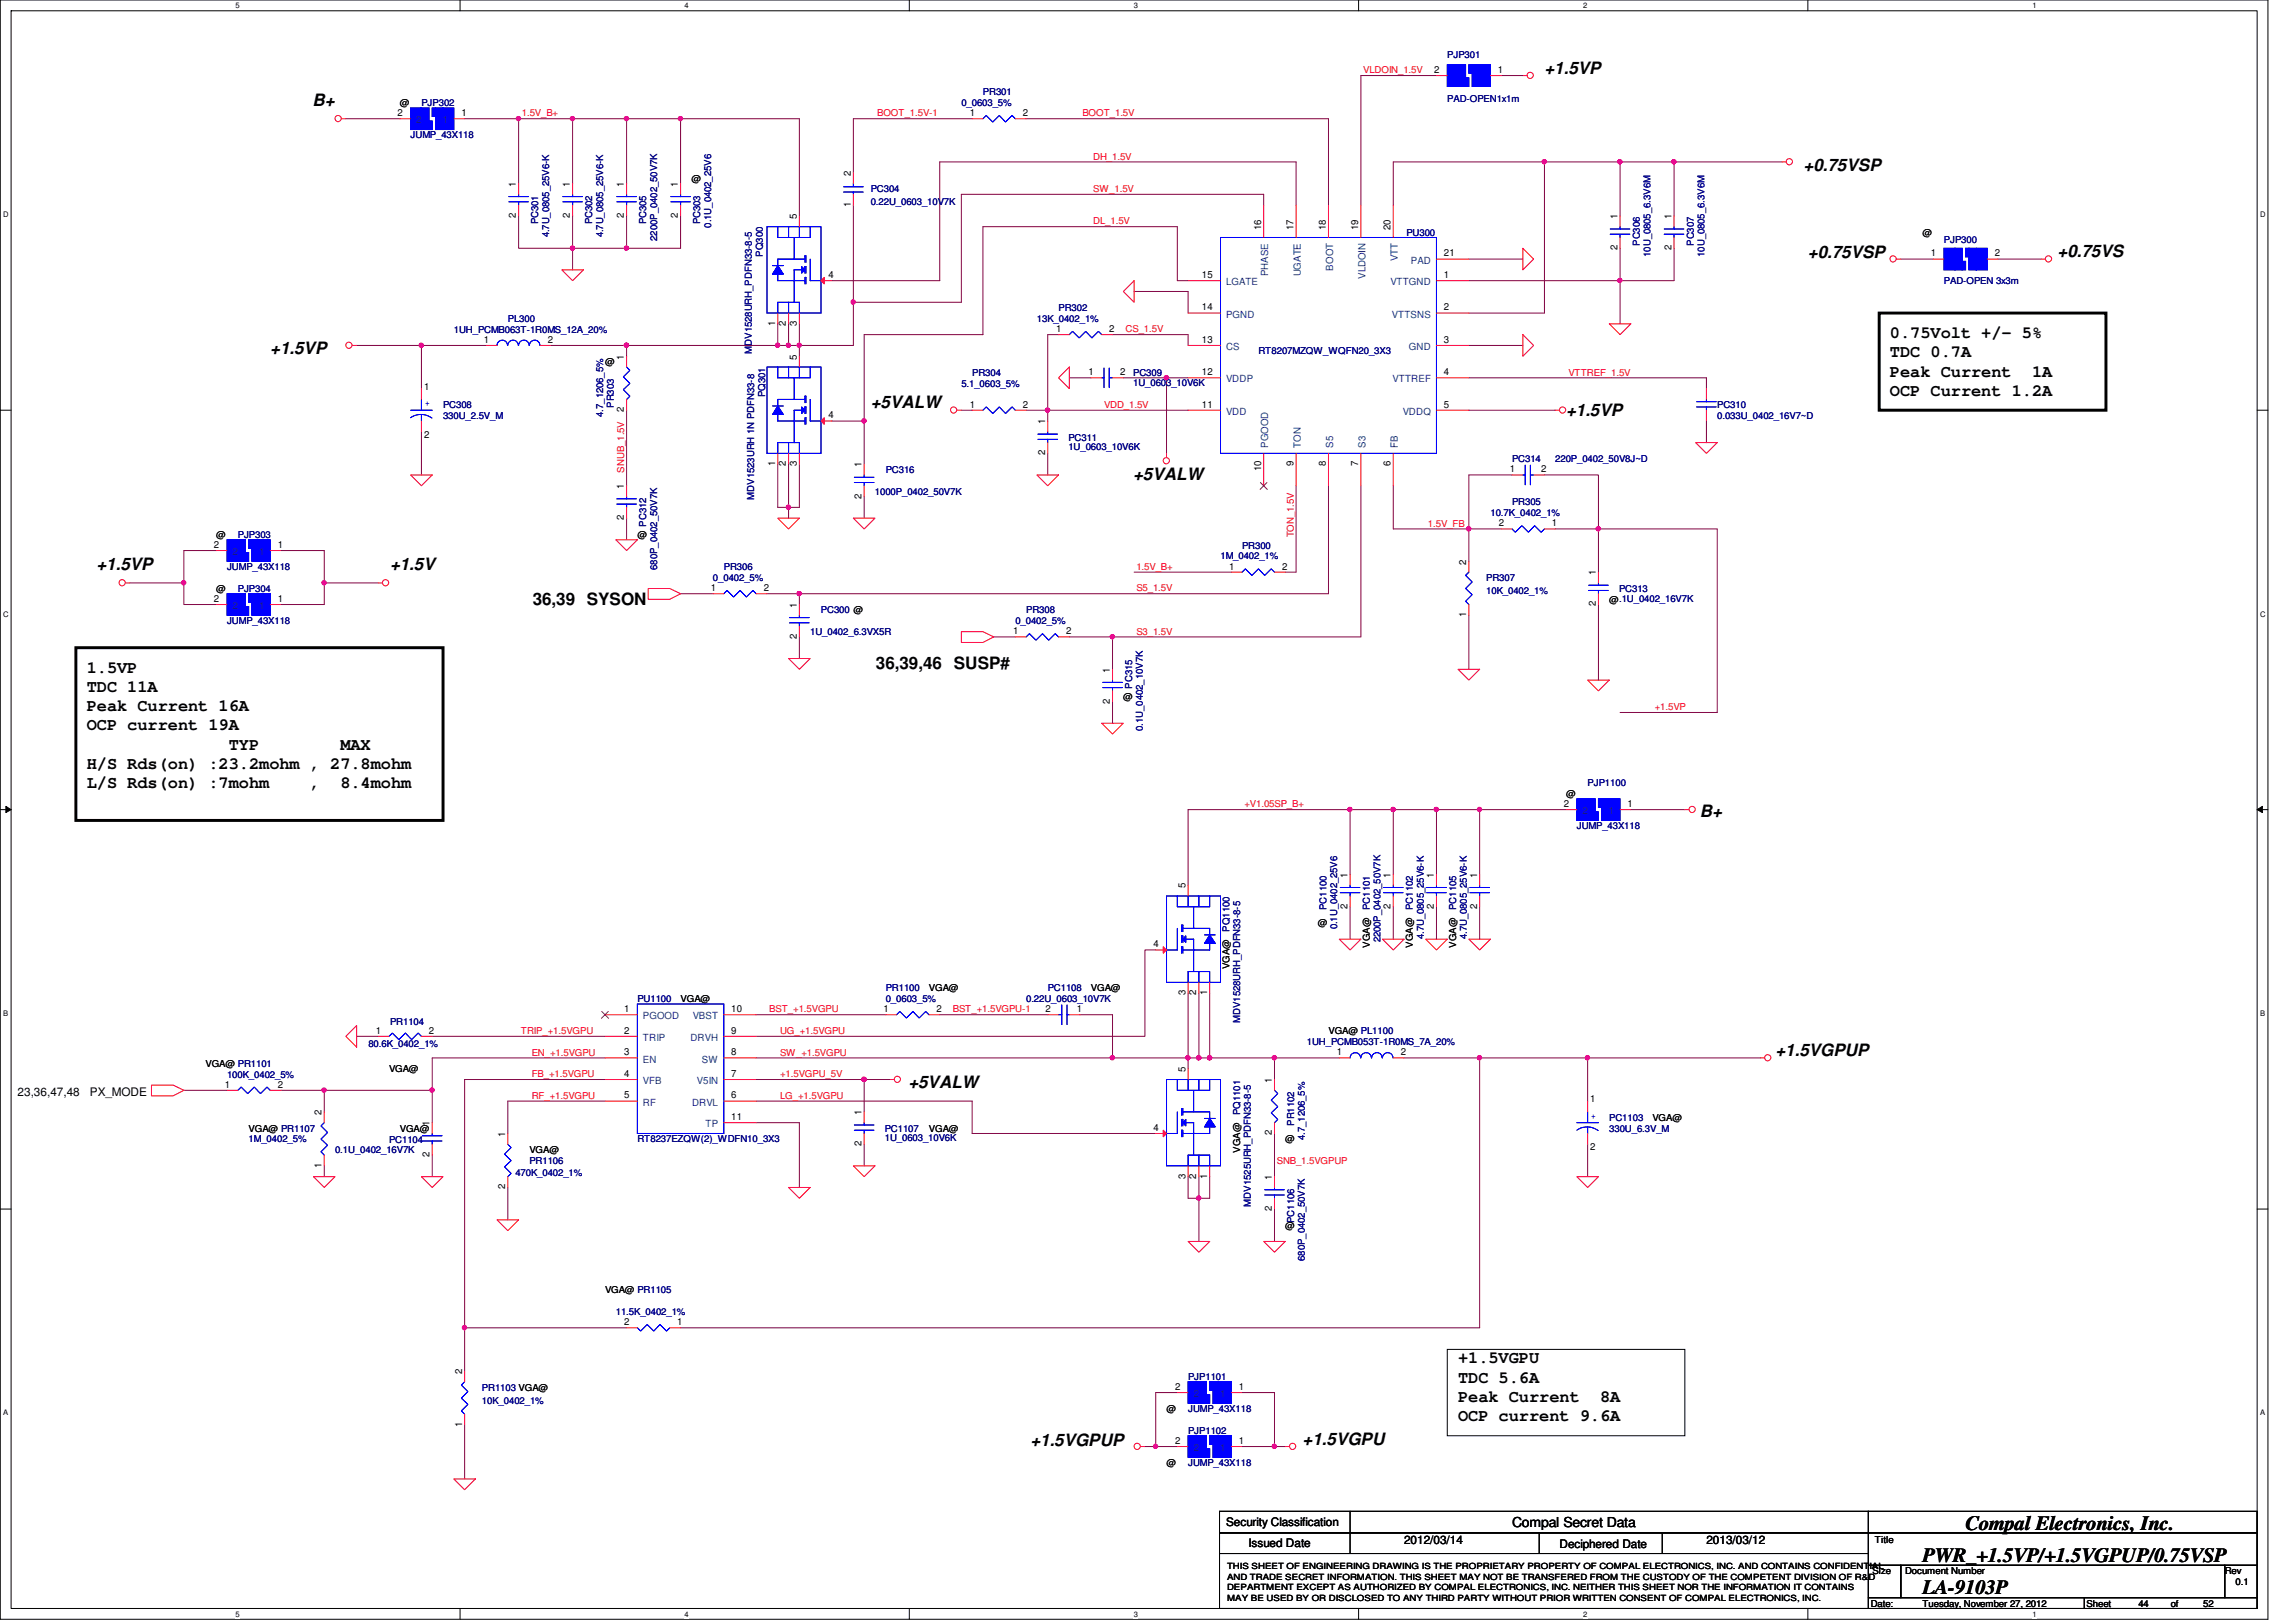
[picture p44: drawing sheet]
<svg xmlns="http://www.w3.org/2000/svg" width="297mm" height="210mm" viewBox="0 0 297 210" stroke-linecap="round" stroke-linejoin="round" font-family="sans-serif">
<defs><g id="words">
<g font-size="2.6">
<text x="254.3" y="198">Compal Electronics, Inc.</text>
<text x="248.7" y="202.1">PWR_+1.5VP/+1.5VGPUP/0.75VSP</text>
<text x="248.7" y="206.3">LA-9103P</text>
</g>
<g font-size="2.2">
<text x="199.8" y="9.5">+1.5VP</text>
<text x="40.4" y="13.7">B+</text>
<text x="233.3" y="22.1">+0.75VSP</text>
<text x="233.9" y="33.4">+0.75VSP</text>
<text x="266.2" y="33.3">+0.75VS</text>
<text x="35" y="45.8">+1.5VP</text>
<text x="244.5" y="43.7">0.75Volt +/- 5%</text>
<text x="244.5" y="46.2">TDC 0.7A</text>
<text x="112.6" y="52.8">+5VALW</text>
<text x="202.6" y="53.8">+1.5VP</text>
<text x="244.5" y="48.7">Peak Current</text>
<text x="244.5" y="51.2">OCP Current 1.2A</text>
<text x="262.9" y="48.7">1A</text>
<text x="146.6" y="62.1">+5VALW</text>
<text x="12.5" y="73.8">+1.5VP</text>
<text x="50.5" y="73.8">+1.5V</text>
<text x="68.9" y="78.2">36,39 SYSON</text>
<text x="11.2" y="87">1.5VP</text>
<text x="11.2" y="89.5">TDC 11A</text>
<text x="113.3" y="86.6">36,39,46 SUSP#</text>
<text x="11.2" y="92">Peak Current 16A</text>
<text x="11.2" y="94.5">OCP current 19A</text>
<text x="11.2" y="99.5">H/S Rds(on) :23.2mohm , 27.8mohm</text>
<text x="29.6" y="97">TYP</text>
<text x="44" y="97">MAX</text>
<text x="11.2" y="102">L/S Rds(on) :7mohm</text>
<text x="40.1" y="102">,</text>
<text x="44" y="102">8.4mohm</text>
<text x="219.9" y="105.8">B+</text>
<text x="229.7" y="136.7">+1.5VGPUP</text>
<text x="117.5" y="140.8">+5VALW</text>
<text x="188.6" y="176.4">+1.5VGPU</text>
<text x="188.6" y="178.9">TDC 5.6A</text>
<text x="188.6" y="181.4">Peak Current</text>
<text x="188.6" y="183.9">OCP current 9.6A</text>
<text x="207" y="181.4">8A</text>
<text x="133.3" y="187.1">+1.5VGPUP</text>
<text x="168.5" y="186.9">+1.5VGPU</text>
</g>
<text font-size="1.8" x="195.6" y="197.6">Compal Secret Data</text>
<g font-size="1.5">
<text x="2.3" y="141.8">23,36,47,48</text>
<text x="11.6" y="141.8">PX_MODE</text>
<text x="158.6" y="197.5">Security Classification</text>
<text x="161.5" y="200.2">Issued Date</text>
<text x="181.6" y="199.8">2012/03/14</text>
<text x="201.8" y="200.3">Deciphered Date</text>
<text x="220.8" y="199.8">2013/03/12</text>
</g>
<g font-size="1.3">
<text x="185.5" y="9.4">2</text>
<text x="193.8" y="9.4">1</text>
<text x="51.4" y="15">2</text>
<text x="59.7" y="15">1</text>
<text x="125.5" y="15">1</text>
<text x="132.3" y="15">2</text>
<text x="110.1" y="22.8" transform="rotate(-90 110.1 22.8)">2</text>
<text x="66.8" y="28.2" transform="rotate(-90 66.8 28.2)">2</text>
<text x="66.8" y="24.2" transform="rotate(-90 66.8 24.2)">1</text>
<text x="73.7" y="28.2" transform="rotate(-90 73.7 28.2)">2</text>
<text x="73.7" y="24.2" transform="rotate(-90 73.7 24.2)">1</text>
<text x="80.7" y="28.2" transform="rotate(-90 80.7 28.2)">2</text>
<text x="80.7" y="24.2" transform="rotate(-90 80.7 24.2)">1</text>
<text x="87.7" y="28.2" transform="rotate(-90 87.7 28.2)">2</text>
<text x="87.7" y="24.2" transform="rotate(-90 87.7 24.2)">1</text>
<text x="103.1" y="28.4" transform="rotate(-90 103.1 28.4)">5</text>
<text x="110.1" y="26.8" transform="rotate(-90 110.1 26.8)">1</text>
<text x="163.1" y="29.8" transform="rotate(-90 163.1 29.8)">16</text>
<text x="167.3" y="29.8" transform="rotate(-90 167.3 29.8)">17</text>
<text x="171.5" y="29.8" transform="rotate(-90 171.5 29.8)">18</text>
<text x="175.7" y="29.8" transform="rotate(-90 175.7 29.8)">19</text>
<text x="179.9" y="29.8" transform="rotate(-90 179.9 29.8)">20</text>
<text x="209.3" y="28.4" transform="rotate(-90 209.3 28.4)">1</text>
<text x="216.2" y="28.4" transform="rotate(-90 216.2 28.4)">1</text>
<text x="107.2" y="36">4</text>
<text x="155.5" y="36">15</text>
<text x="186.8" y="36">1</text>
<text x="186.8" y="33.2">21</text>
<text x="209.3" y="32.4" transform="rotate(-90 209.3 32.4)">2</text>
<text x="216.2" y="32.4" transform="rotate(-90 216.2 32.4)">2</text>
<text x="249.8" y="33.2">1</text>
<text x="258.1" y="33.2">2</text>
<text x="155.5" y="40.2">14</text>
<text x="186.8" y="40.2">2</text>
<text x="62.6" y="44.4">1</text>
<text x="70.9" y="44.4">2</text>
<text x="80.7" y="46.5" transform="rotate(-90 80.7 46.5)">1</text>
<text x="100.3" y="42.2" transform="rotate(-90 100.3 42.2)">1</text>
<text x="101.7" y="42.2" transform="rotate(-90 101.7 42.2)">2</text>
<text x="103.1" y="46.5" transform="rotate(-90 103.1 46.5)">5</text>
<text x="103.1" y="42.2" transform="rotate(-90 103.1 42.2)">3</text>
<text x="136.6" y="43">1</text>
<text x="143.5" y="43">2</text>
<text x="155.5" y="44.4">13</text>
<text x="186.8" y="44.4">3</text>
<text x="54.9" y="50.4">1</text>
<text x="80.7" y="53.3" transform="rotate(-90 80.7 53.3)">2</text>
<text x="125.5" y="52.7">1</text>
<text x="132.3" y="52.7">2</text>
<text x="140.8" y="48.6">1</text>
<text x="144.9" y="48.6">2</text>
<text x="155.5" y="48.6">12</text>
<text x="155.5" y="52.7">11</text>
<text x="186.8" y="52.7">5</text>
<text x="186.8" y="48.6">4</text>
<text x="54.9" y="56.6">2</text>
<text x="107.2" y="54.1">4</text>
<text x="135.2" y="58.9" transform="rotate(-90 135.2 58.9)">2</text>
<text x="135.2" y="54.9" transform="rotate(-90 135.2 54.9)">1</text>
<text x="80.7" y="63.3" transform="rotate(-90 80.7 63.3)">1</text>
<text x="100.3" y="60.3" transform="rotate(-90 100.3 60.3)">1</text>
<text x="101.7" y="60.3" transform="rotate(-90 101.7 60.3)">2</text>
<text x="103.1" y="60.3" transform="rotate(-90 103.1 60.3)">3</text>
<text x="111.5" y="64.5" transform="rotate(-90 111.5 64.5)">2</text>
<text x="111.5" y="60.5" transform="rotate(-90 111.5 60.5)">1</text>
<text x="163.1" y="61" transform="rotate(-90 163.1 61)">10</text>
<text x="167.3" y="60.3" transform="rotate(-90 167.3 60.3)">9</text>
<text x="171.5" y="60.3" transform="rotate(-90 171.5 60.3)">8</text>
<text x="175.7" y="60.3" transform="rotate(-90 175.7 60.3)">7</text>
<text x="179.9" y="60.3" transform="rotate(-90 179.9 60.3)">6</text>
<text x="195.3" y="61.1">1</text>
<text x="199.4" y="61.1">2</text>
<text x="27.7" y="70.9">2</text>
<text x="35.9" y="70.9">1</text>
<text x="80.7" y="67.3" transform="rotate(-90 80.7 67.3)">2</text>
<text x="193.9" y="68.1">2</text>
<text x="200.8" y="68.1">1</text>
<text x="27.7" y="77.9">2</text>
<text x="35.9" y="77.9">1</text>
<text x="91.9" y="76.5">1</text>
<text x="98.8" y="76.5">2</text>
<text x="159" y="73.7">1</text>
<text x="165.9" y="73.7">2</text>
<text x="189.7" y="73.1" transform="rotate(-90 189.7 73.1)">2</text>
<text x="206.5" y="74.5" transform="rotate(-90 206.5 74.5)">1</text>
<text x="103.1" y="82.7" transform="rotate(-90 103.1 82.7)">2</text>
<text x="103.1" y="78.7" transform="rotate(-90 103.1 78.7)">1</text>
<text x="131.1" y="82.1">1</text>
<text x="137.9" y="82.1">2</text>
<text x="189.7" y="79.9" transform="rotate(-90 189.7 79.9)">1</text>
<text x="206.5" y="78.5" transform="rotate(-90 206.5 78.5)">2</text>
<text x="143.6" y="87" transform="rotate(-90 143.6 87)">1</text>
<text x="143.6" y="91.1" transform="rotate(-90 143.6 91.1)">2</text>
<text x="202.3" y="104.4">2</text>
<text x="210.6" y="104.4">1</text>
<text x="174.3" y="113.6" transform="rotate(-90 174.3 113.6)">1</text>
<text x="179.9" y="113.6" transform="rotate(-90 179.9 113.6)">1</text>
<text x="185.5" y="113.6" transform="rotate(-90 185.5 113.6)">1</text>
<text x="191.1" y="113.6" transform="rotate(-90 191.1 113.6)">1</text>
<text x="153.4" y="115" transform="rotate(-90 153.4 115)">5</text>
<text x="174.3" y="117.6" transform="rotate(-90 174.3 117.6)">2</text>
<text x="179.9" y="117.6" transform="rotate(-90 179.9 117.6)">2</text>
<text x="185.5" y="117.6" transform="rotate(-90 185.5 117.6)">2</text>
<text x="191.1" y="117.6" transform="rotate(-90 191.1 117.6)">2</text>
<text x="149.2" y="122.6">4</text>
<text x="80.8" y="131">1</text>
<text x="94.6" y="131">10</text>
<text x="114.3" y="131">1</text>
<text x="121.2" y="131">2</text>
<text x="135.3" y="131">2</text>
<text x="139.3" y="131">1</text>
<text x="153.4" y="128.8" transform="rotate(-90 153.4 128.8)">3</text>
<text x="154.8" y="128.8" transform="rotate(-90 154.8 128.8)">2</text>
<text x="156.2" y="128.8" transform="rotate(-90 156.2 128.8)">1</text>
<text x="48.6" y="133.8">1</text>
<text x="55.5" y="133.8">2</text>
<text x="80.8" y="136.6">3</text>
<text x="80.8" y="133.8">2</text>
<text x="94.6" y="136.6">8</text>
<text x="94.6" y="133.8">9</text>
<text x="173" y="136.6">1</text>
<text x="181.2" y="136.6">2</text>
<text x="29.1" y="140.8">1</text>
<text x="35.9" y="140.8">2</text>
<text x="80.8" y="142.2">5</text>
<text x="80.8" y="139.4">4</text>
<text x="94.6" y="142.2">6</text>
<text x="94.6" y="139.4">7</text>
<text x="153.4" y="138.7" transform="rotate(-90 153.4 138.7)">5</text>
<text x="164.5" y="140.1" transform="rotate(-90 164.5 140.1)">1</text>
<text x="205.7" y="142.6">1</text>
<text x="41.6" y="144.3" transform="rotate(-90 41.6 144.3)">2</text>
<text x="55.6" y="149.7" transform="rotate(-90 55.6 149.7)">2</text>
<text x="55.6" y="145.7" transform="rotate(-90 55.6 145.7)">1</text>
<text x="65.4" y="147.1" transform="rotate(-90 65.4 147.1)">1</text>
<text x="94.6" y="144.9">11</text>
<text x="111.5" y="148.3" transform="rotate(-90 111.5 148.3)">2</text>
<text x="111.5" y="144.3" transform="rotate(-90 111.5 144.3)">1</text>
<text x="149.2" y="146.3">4</text>
<text x="164.5" y="146.9" transform="rotate(-90 164.5 146.9)">2</text>
<text x="205.7" y="148.8">2</text>
<text x="41.6" y="151.1" transform="rotate(-90 41.6 151.1)">1</text>
<text x="65.4" y="153.9" transform="rotate(-90 65.4 153.9)">2</text>
<text x="153.4" y="152.5" transform="rotate(-90 153.4 152.5)">3</text>
<text x="154.8" y="152.5" transform="rotate(-90 154.8 152.5)">2</text>
<text x="156.2" y="152.5" transform="rotate(-90 156.2 152.5)">1</text>
<text x="164.5" y="152.7" transform="rotate(-90 164.5 152.7)">1</text>
<text x="164.5" y="156.7" transform="rotate(-90 164.5 156.7)">2</text>
<text x="80.8" y="171.5">2</text>
<text x="87.6" y="171.5">1</text>
<text x="59.8" y="177.8" transform="rotate(-90 59.8 177.8)">2</text>
<text x="152" y="179.9">2</text>
<text x="160.3" y="179.9">1</text>
<text x="59.8" y="184.7" transform="rotate(-90 59.8 184.7)">1</text>
<text x="152" y="186.9">2</text>
<text x="160.3" y="186.9">1</text>
</g>
<g font-size="1.3" fill="#004080">
<text x="53.8" y="16">2</text>
<text x="57.3" y="16">1</text>
<text x="164.1" y="35.7" transform="rotate(-90 164.1 35.7)">PHASE</text>
<text x="168.3" y="35.8" transform="rotate(-90 168.3 35.8)">UGATE</text>
<text x="172.5" y="35" transform="rotate(-90 172.5 35)">BOOT</text>
<text x="180.8" y="33.8" transform="rotate(-90 180.8 33.8)">VTT</text>
<text x="182.5" y="34.1">PAD</text>
<text x="158.6" y="41.1">PGND</text>
<text x="158.6" y="36.9">LGATE</text>
<text x="176.7" y="36.1" transform="rotate(-90 176.7 36.1)">VLDOIN</text>
<text x="179.9" y="36.9">VTTGND</text>
<text x="180.1" y="41.1">VTTSNS</text>
<text x="158.6" y="45.3">CS</text>
<text x="182.3" y="45.3">GND</text>
<text x="158.6" y="49.5">VDDP</text>
<text x="158.6" y="53.7">VDD</text>
<text x="180.2" y="49.5">VTTREF</text>
<text x="181.5" y="53.7">VDDQ</text>
<text x="164.1" y="58" transform="rotate(-90 164.1 58)">PGOOD</text>
<text x="168.3" y="58" transform="rotate(-90 168.3 58)">TON</text>
<text x="172.5" y="58" transform="rotate(-90 172.5 58)">S5</text>
<text x="176.7" y="58" transform="rotate(-90 176.7 58)">S3</text>
<text x="180.8" y="58" transform="rotate(-90 180.8 58)">FB</text>
<text x="30.1" y="71.8">2</text>
<text x="33.5" y="71.8">1</text>
<text x="30.1" y="78.8">2</text>
<text x="33.5" y="78.8">1</text>
<text x="204.7" y="105.4">2</text>
<text x="208.1" y="105.4">1</text>
<text x="83.2" y="131.9">PGOOD</text>
<text x="89.6" y="131.9">VBST</text>
<text x="83.2" y="137.5">EN</text>
<text x="83.2" y="134.7">TRIP</text>
<text x="89.3" y="134.7">DRVH</text>
<text x="90.8" y="137.5">SW</text>
<text x="83.2" y="143.1">RF</text>
<text x="83.2" y="140.3">VFB</text>
<text x="89.5" y="143.1">DRVL</text>
<text x="90.2" y="140.3">V5IN</text>
<text x="91.3" y="145.9">TP</text>
<text x="154.4" y="180.8">2</text>
<text x="157.9" y="180.8">1</text>
<text x="154.4" y="187.8">2</text>
<text x="157.9" y="187.8">1</text>
</g>
<g font-size="1.2" fill="#f00">
<text x="176.4" y="9.5">VLDOIN_1.5V</text>
<text x="67.5" y="15.1">1.5V_B+</text>
<text x="113.5" y="15.1">BOOT_1.5V-1</text>
<text x="140" y="15.1">BOOT_1.5V</text>
<text x="141.4" y="20.7">DH_1.5V</text>
<text x="141.4" y="24.8">SW_1.5V</text>
<text x="141.4" y="29">DL_1.5V</text>
<text x="145.6" y="43">CS_1.5V</text>
<text x="142.8" y="52.8">VDD_1.5V</text>
<text x="202.9" y="48.6">VTTREF_1.5V</text>
<text x="80.8" y="61.2" transform="rotate(-90 80.8 61.2)">SNUB_1.5V</text>
<text x="167.4" y="69.6" transform="rotate(-90 167.4 69.6)">TON_1.5V</text>
<text x="184.7" y="68.2">1.5V_FB</text>
<text x="147" y="76.5">S5_1.5V</text>
<text x="147" y="73.7">1.5V_B+</text>
<text x="147" y="82.1">S3_1.5V</text>
<text x="214.1" y="91.9">+1.5VP</text>
<text x="161" y="104.5">+V1.05SP_B+</text>
<text x="99.5" y="131">BST_+1.5VGPU</text>
<text x="123.3" y="131">BST_+1.5VGPU-1</text>
<text x="67.4" y="133.8">TRIP_+1.5VGPU</text>
<text x="68.8" y="136.6">EN_+1.5VGPU</text>
<text x="100.9" y="133.8">UG_+1.5VGPU</text>
<text x="100.9" y="136.6">SW_+1.5VGPU</text>
<text x="68.8" y="142.2">RF_+1.5VGPU</text>
<text x="68.8" y="139.4">FB_+1.5VGPU</text>
<text x="100.9" y="139.4">+1.5VGPU_5V</text>
<text x="100.9" y="142.2">LG_+1.5VGPU</text>
<text x="165.2" y="150.6">SNB_1.5VGPUP</text>
</g>
<g font-size="1.2" fill="#000080">
<text x="187.2" y="7.5">PJP301</text>
<text x="53.1" y="17.9">JUMP_43X118</text>
<text x="54.5" y="13.7">PJP302</text>
<text x="124.4" y="13.7">0_0603_5%</text>
<text x="127.2" y="12.3">PR301</text>
<text x="187.2" y="13.2">PAD-OPEN1x1m</text>
<text x="69.6" y="29" transform="rotate(-90 69.6 29)">PC301</text>
<text x="76.6" y="29" transform="rotate(-90 76.6 29)">PC302</text>
<text x="83.6" y="29" transform="rotate(-90 83.6 29)">PC305</text>
<text x="90.6" y="29" transform="rotate(-90 90.6 29)">PC303</text>
<text x="92" y="29.5" transform="rotate(-90 92 29.5)">0.1U_0402_25V6</text>
<text x="112.6" y="24.9">PC304</text>
<text x="112.6" y="26.6">0.22U_0603_10V7K</text>
<text x="71" y="30.7" transform="rotate(-90 71 30.7)">4.7U_0805_25V6-K</text>
<text x="78" y="30.7" transform="rotate(-90 78 30.7)">4.7U_0805_25V6-K</text>
<text x="85" y="31.2" transform="rotate(-90 85 31.2)">2200P_0402_50V7K</text>
<text x="98.7" y="33.2" transform="rotate(-90 98.7 33.2)">PQ300</text>
<text x="181.9" y="30.5">PU300</text>
<text x="212.1" y="31.8" transform="rotate(-90 212.1 31.8)">PC306</text>
<text x="213.5" y="33.2" transform="rotate(-90 213.5 33.2)">10U_0805_6.3V6M</text>
<text x="219.1" y="31.8" transform="rotate(-90 219.1 31.8)">PC307</text>
<text x="220.5" y="33.2" transform="rotate(-90 220.5 33.2)">10U_0805_6.3V6M</text>
<text x="251.5" y="31.5">PJP300</text>
<text x="65.7" y="41.7">PL300</text>
<text x="134.2" y="41.7">13K_0402_1%</text>
<text x="136.9" y="40.3">PR302</text>
<text x="251.5" y="36.8">PAD-OPEN 3x3m</text>
<text x="58.7" y="43.1">1UH_PCMB063T-1R0MS_12A_20%</text>
<text x="97.3" y="45.8" transform="rotate(-90 97.3 45.8)">MDV1528URH_PDFN33-8-5</text>
<text x="162.8" y="45.8">RT8207MZQW_WQFN20_3X3</text>
<text x="57.3" y="52.8">PC308</text>
<text x="78" y="53.9" transform="rotate(-90 78 53.9)">4.7_1206_5%</text>
<text x="79.4" y="52.8" transform="rotate(-90 79.4 52.8)">PR303</text>
<text x="99" y="51.4" transform="rotate(-90 99 51.4)">PQ301</text>
<text x="124.4" y="50">5.1_0603_5%</text>
<text x="125.8" y="48.6">PR304</text>
<text x="146.6" y="48.6">PC309</text>
<text x="146.6" y="49.9">1U_0603_10V6K</text>
<text x="222.2" y="52.8">PC310</text>
<text x="57.3" y="54.2">330U_2.5V_M</text>
<text x="138.2" y="57">PC311</text>
<text x="138.2" y="58.3">1U_0603_10V6K</text>
<text x="195.6" y="59.8">PC314</text>
<text x="201.2" y="59.8">220P_0402_50V8J~D</text>
<text x="222.2" y="54.2">0.033U_0402_16V7~D</text>
<text x="97.6" y="64.7" transform="rotate(-90 97.6 64.7)">MDV1523URH 1N PDFN33-8</text>
<text x="113.2" y="64">1000P_0402_50V7K</text>
<text x="114.6" y="61.2">PC316</text>
<text x="195.6" y="65.4">PR305</text>
<text x="30.8" y="69.6">PJP303</text>
<text x="83.6" y="68.2" transform="rotate(-90 83.6 68.2)">PC312</text>
<text x="160.7" y="71">PR300</text>
<text x="192.8" y="66.8">10.7K_0402_1%</text>
<text x="29.4" y="73.8">JUMP_43X118</text>
<text x="30.8" y="76.6">PJP304</text>
<text x="85" y="73.7" transform="rotate(-90 85 73.7)">680P_0402_50V7K</text>
<text x="92.2" y="75.2">0_0402_5%</text>
<text x="93.6" y="73.8">PR306</text>
<text x="157.9" y="72.4">1M_0402_1%</text>
<text x="192.3" y="75.2">PR307</text>
<text x="192.3" y="76.9">10K_0402_1%</text>
<text x="209.5" y="76.6">PC313</text>
<text x="29.4" y="80.8">JUMP_43X118</text>
<text x="104.8" y="82.2">1U_0402_6.3VX5R</text>
<text x="106.2" y="79.4">PC300 @</text>
<text x="131.4" y="80.8">0_0402_5%</text>
<text x="132.8" y="79.4">PR308</text>
<text x="146.5" y="89.1" transform="rotate(-90 146.5 89.1)">PC315</text>
<text x="147.9" y="94.6" transform="rotate(-90 147.9 94.6)">0.1U_0402_10V7K</text>
<text x="205.4" y="101.7">PJP1100</text>
<text x="204" y="107.3">JUMP_43X118</text>
<text x="171.6" y="117.8" transform="rotate(-90 171.6 117.8)">PC1100</text>
<text x="177.2" y="117.8" transform="rotate(-90 177.2 117.8)">PC1101</text>
<text x="182.8" y="117.8" transform="rotate(-90 182.8 117.8)">PC1102</text>
<text x="188.4" y="117.8" transform="rotate(-90 188.4 117.8)">PC1105</text>
<text x="159" y="120.6" transform="rotate(-90 159 120.6)">PQ1100</text>
<text x="173" y="120.3" transform="rotate(-90 173 120.3)">0.1U_0402_25V6</text>
<text x="178.6" y="122" transform="rotate(-90 178.6 122)">2200P_0402_50V7K</text>
<text x="184.2" y="121.5" transform="rotate(-90 184.2 121.5)">4.7U_0805_25V6-K</text>
<text x="189.8" y="121.5" transform="rotate(-90 189.8 121.5)">4.7U_0805_25V6-K</text>
<text x="82.5" y="129.7">PU1100</text>
<text x="114.6" y="128.3">PR1100</text>
<text x="114.6" y="129.7">0_0603_5%</text>
<text x="132.8" y="129.7">0.22U_0603_10V7K</text>
<text x="135.5" y="128.3">PC1108</text>
<text x="47.7" y="135.6">80.6K_0402_1%</text>
<text x="50.5" y="132.6">PR1104</text>
<text x="160.4" y="132.4" transform="rotate(-90 160.4 132.4)">MDV1528URH_PDFN33-8-5</text>
<text x="169.1" y="135.3">1UH_PCMB053T-1R0MS_7A_20%</text>
<text x="29.4" y="139.4">100K_0402_5%</text>
<text x="32.2" y="147.8">1M_0402_5%</text>
<text x="43.3" y="149.2">0.1U_0402_16V7K</text>
<text x="50.3" y="148">PC1104</text>
<text x="82.5" y="147.8">RT8237EZQW(2)_WDFN10_3X3</text>
<text x="114.5" y="146.4">PC1107</text>
<text x="114.5" y="147.7">1U_0603_10V6K</text>
<text x="160.4" y="144.3" transform="rotate(-90 160.4 144.3)">PQ1101</text>
<text x="167.4" y="145.7" transform="rotate(-90 167.4 145.7)">PR1102</text>
<text x="168.8" y="147.5" transform="rotate(-90 168.8 147.5)">4.7_1206_5%</text>
<text x="208.2" y="145">PC1103</text>
<text x="208.2" y="146.4">330U_6.3V_M</text>
<text x="66.7" y="152.1">470K_0402_1%</text>
<text x="68.5" y="150.6">PR1106</text>
<text x="161.8" y="156.2" transform="rotate(-90 161.8 156.2)">MDV1525URH_PDFN33-8-5</text>
<text x="167.4" y="158.3" transform="rotate(-90 167.4 158.3)">PC1106</text>
<text x="168.8" y="163.2" transform="rotate(-90 168.8 163.2)">680P_0402_50V7K</text>
<text x="79.7" y="170.2">11.5K_0402_1%</text>
<text x="62.4" y="180">PR1103 VGA@</text>
<text x="153.7" y="178.6">PJP1101</text>
<text x="62.4" y="181.7">10K_0402_1%</text>
<text x="153.7" y="182.8">JUMP_43X118</text>
<text x="153.7" y="185.5">PJP1102</text>
<text x="153.7" y="189.7">JUMP_43X118</text>
</g>
<g font-size="1.2">
<text x="51.7" y="13.7">@</text>
<text x="89.4" y="23.5">@</text>
<text x="248.7" y="30.5">@</text>
<text x="78.3" y="47.2">@</text>
<text x="28" y="69.6">@</text>
<text x="82.5" y="69.6">@</text>
<text x="28" y="76.6">@</text>
<text x="208.2" y="78">@.1U_0402_16V7K</text>
<text x="145.3" y="90.6">@</text>
<text x="202.6" y="103.1">@</text>
<text x="170.5" y="119.9">@</text>
<text x="159" y="125.4" transform="rotate(-90 159 125.4)">VGA@</text>
<text x="177.2" y="122.6" transform="rotate(-90 177.2 122.6)">VGA@</text>
<text x="182.8" y="122.6" transform="rotate(-90 182.8 122.6)">VGA@</text>
<text x="188.4" y="122.6" transform="rotate(-90 188.4 122.6)">VGA@</text>
<text x="88.1" y="129.7">VGA@</text>
<text x="120.2" y="128.3">VGA@</text>
<text x="141.1" y="128.3">VGA@</text>
<text x="171.9" y="133.9">VGA@ PL1100</text>
<text x="26.6" y="138">VGA@ PR1101</text>
<text x="50.3" y="138.8">VGA@</text>
<text x="32.2" y="146.4">VGA@ PR1107</text>
<text x="51.7" y="146.4">VGA@</text>
<text x="68.5" y="149.2">VGA@</text>
<text x="120.2" y="146.4">VGA@</text>
<text x="160.4" y="149.2" transform="rotate(-90 160.4 149.2)">VGA@</text>
<text x="166.3" y="147.8">@</text>
<text x="213.8" y="145">VGA@</text>
<text x="166.3" y="159">@</text>
<text x="78.3" y="167.4">VGA@ PR1105</text>
<text x="150.9" y="182.8">@</text>
<text x="150.9" y="189.7">@</text>
<text x="242.3" y="203.7">Size</text>
<text x="242.6" y="199.6">Title</text>
<text x="246.5" y="203.7">Document Number</text>
<text x="287.8" y="203.7">Rev</text>
<text x="242" y="207.9">Date:</text>
<text x="248.7" y="207.9">Tuesday, November 27, 2012</text>
<text x="270" y="207.9">Sheet</text>
<text x="276.6" y="207.9">44</text>
<text x="280.8" y="207.9">of</text>
<text x="285" y="207.9">52</text>
<text x="289.2" y="205.1">0.1</text>
</g>
<g font-size="1.2" fill="#00f">
<text x="54.9" y="52.6">+</text>
<text x="205.8" y="144.8">+</text>
</g>
<g font-size="1.1">
<text x="158.7" y="203.1">THIS SHEET OF ENGINEERING DRAWING IS THE PROPRIETARY PROPERTY OF COMPAL ELECTRONICS, INC. AND CONTAINS CONFIDENTIAL</text>
<text x="158.7" y="204.4">AND TRADE SECRET INFORMATION. THIS SHEET MAY NOT BE TRANSFERED FROM THE CUSTODY OF THE COMPETENT DIVISION OF R&amp;D</text>
<text x="158.7" y="205.8">DEPARTMENT EXCEPT AS AUTHORIZED BY COMPAL ELECTRONICS, INC. NEITHER THIS SHEET NOR THE INFORMATION IT CONTAINS</text>
<text x="158.7" y="207.1">MAY BE USED BY OR DISCLOSED TO ANY THIRD PARTY WITHOUT PRIOR WRITTEN CONSENT OF COMPAL ELECTRONICS, INC.</text>
</g>
<g font-size="1">
<text x="30.5" y="1.1">5</text>
<text x="88.6" y="1.1">4</text>
<text x="146.7" y="1.1">3</text>
<text x="204.8" y="1.1">2</text>
<text x="262.9" y="1.1">1</text>
<text x=".4" y="28.1">D</text>
<text x="292.4" y="28.1">D</text>
<text x=".4" y="79.8">C</text>
<text x="292.4" y="79.8">C</text>
<text x=".4" y="131.5">B</text>
<text x="292.4" y="131.5">B</text>
<text x=".4" y="183.2">A</text>
<text x="292.4" y="183.2">A</text>
<text x="30.5" y="209.2">5</text>
<text x="88.6" y="209.2">4</text>
<text x="146.7" y="209.2">3</text>
<text x="204.8" y="209.2">2</text>
<text x="262.9" y="209.2">1</text>
</g>
</g></defs>
<path d="M0 0h293.4v209.5h-293.4zM1.4 1.4h290.6v206.8h-290.6z" fill="none" stroke="#000" stroke-width=".13"/>
<g fill="#fff">
<path d="M30.5 .2h.5v1.1h-.5z"/>
<path d="M30.5 208.3h.5v1.1h-.5z"/>
</g>
<path d="M59.5 0v1.4M59.5 208.2v1.3" fill="none" stroke="#000" stroke-width=".13"/>
<g fill="#fff">
<path d="M88.6 .2h.5v1.1h-.5z"/>
<path d="M88.6 208.3h.5v1.1h-.5z"/>
</g>
<path d="M117.6 0v1.4M117.6 208.2v1.3" fill="none" stroke="#000" stroke-width=".13"/>
<g fill="#fff">
<path d="M146.7 .2h.5v1.1h-.5z"/>
<path d="M146.7 208.3h.5v1.1h-.5z"/>
</g>
<path d="M175.8 0v1.4M175.8 208.2v1.3" fill="none" stroke="#000" stroke-width=".13"/>
<g fill="#fff">
<path d="M204.8 .2h.6v1.1h-.6z"/>
<path d="M204.8 208.3h.6v1.1h-.6z"/>
</g>
<path d="M233.9 0v1.4M233.9 208.2v1.3" fill="none" stroke="#000" stroke-width=".13"/>
<g fill="#fff">
<path d="M262.9 .2h.6v1.1h-.6z"/>
<path d="M262.9 208.3h.6v1.1h-.6z"/>
<path d="M.4 27.2h.7v1.1h-.7z"/>
<path d="M292.4 27.2h.7v1.1h-.7z"/>
<path d="M.4 78.9h.7v1.1h-.7z"/>
<path d="M292.4 78.9h.7v1.1h-.7z"/>
</g>
<path d="M0 53.1h1.4M292 53.1h1.4" fill="none" stroke="#000" stroke-width=".13"/>
<g fill="#fff">
<path d="M.4 130.6h.7v1.1h-.7z"/>
<path d="M292.4 130.6h.6v1.1h-.6z"/>
</g>
<path d="M0 104.8h1.4M.8 104.4l.6 .4-.6 .4zM292 104.8l.7-.4v.8zM292 104.8h1.4" fill="none" stroke="#000" stroke-width=".13"/>
<path d="M.8 104.4l.6 .4-.6 .4zM292 104.8l.7-.4v.8z" fill="#000"/>
<g fill="#fff">
<path d="M.4 182.3h.7v1.1h-.7z"/>
<path d="M292.4 182.3h.6v1.1h-.6z"/>
</g>
<path d="M0 156.5h1.4M292 156.5h1.4M187.2 174.6h30.8v11.2h-30.8z" fill="none" stroke="#000" stroke-width=".13"/>
<path d="M243.1 40.5h29.4v12.6h-29.4zM9.8 83.8h47.5v22.4h-47.5z" fill="none" stroke="#000" stroke-width=".38"/>
<path d="M23.8 75.4v2.8h4.2M23.8 71.2h4.2M36.4 71.2h5.5M41.9 75.4v2.8h-5.5" fill="none" stroke="#800040" stroke-width=".13"/>
<circle cx="41.9" cy="75.4" r=".29" fill="#f0f"/>
<circle cx="41.9" cy="75.4" r=".29" fill="none" stroke="#f0f" stroke-width=".13"/>
<path d="M16.8 75.4h7" fill="none" stroke="#800040" stroke-width=".13"/>
<circle cx="23.8" cy="75.4" r=".29" fill="#f0f"/>
<circle cx="23.8" cy="75.4" r=".29" fill="none" stroke="#f0f" stroke-width=".13"/>
<path d="M23.8 71.2v4.2M41.9 71.2v4.2h7M164.9 180.2v7" fill="none" stroke="#800040" stroke-width=".13"/>
<circle cx="164.9" cy="187.2" r=".29" fill="#f0f"/>
<circle cx="164.9" cy="187.2" r=".29" fill="none" stroke="#f0f" stroke-width=".13"/>
<path d="M143.9 136.9h9.8M155.1 136.9h1.4M181.6 136.9h9.8M152.3 180.2h-2.8v7h-1.4M160.7 180.2h4.2" fill="none" stroke="#800040" stroke-width=".13"/>
<circle cx="156.5" cy="136.9" r=".29" fill="#f0f"/>
<circle cx="156.5" cy="136.9" r=".29" fill="none" stroke="#f0f" stroke-width=".13"/>
<circle cx="155.1" cy="136.9" r=".29" fill="#f0f"/>
<circle cx="155.1" cy="136.9" r=".29" fill="none" stroke="#f0f" stroke-width=".13"/>
<path d="M153.7 136.9h1.4" fill="none" stroke="#800040" stroke-width=".13"/>
<circle cx="155.1" cy="136.9" r=".29" fill="#f0f"/>
<circle cx="155.1" cy="136.9" r=".29" fill="none" stroke="#f0f" stroke-width=".13"/>
<circle cx="153.7" cy="136.9" r=".29" fill="#f0f"/>
<circle cx="153.7" cy="136.9" r=".29" fill="none" stroke="#f0f" stroke-width=".13"/>
<path d="M149.5 187.2h2.8M164.9 187.2h1.4" fill="none" stroke="#800040" stroke-width=".13"/>
<circle cx="149.5" cy="187.2" r=".29" fill="#f0f"/>
<circle cx="149.5" cy="187.2" r=".29" fill="none" stroke="#f0f" stroke-width=".13"/>
<path d="M153.7 104.8v9.8M143.9 131.3v5.6M153.7 136.9v1.4M205.4 148.1v4.2M60.1 171.8v5.6M160.7 187.2h4.2" fill="none" stroke="#800040" stroke-width=".13"/>
<circle cx="60.1" cy="171.8" r=".29" fill="#f0f"/>
<circle cx="60.1" cy="171.8" r=".29" fill="none" stroke="#f0f" stroke-width=".13"/>
<path d="M60.1 139.7v32.1M97.8 136.9h46.1M149.5 122.9h-1.4v11.2h-50.3M88 171.8h103.4" fill="none" stroke="#800040" stroke-width=".13"/>
<circle cx="143.9" cy="136.9" r=".29" fill="#f0f"/>
<circle cx="143.9" cy="136.9" r=".29" fill="none" stroke="#f0f" stroke-width=".13"/>
<path d="M164.9 136.9v2.8" fill="none" stroke="#800040" stroke-width=".13"/>
<circle cx="164.9" cy="136.9" r=".29" fill="#f0f"/>
<circle cx="164.9" cy="136.9" r=".29" fill="none" stroke="#f0f" stroke-width=".13"/>
<path d="M97.8 139.7h14M97.8 131.3h16.8" fill="none" stroke="#800040" stroke-width=".13"/>
<circle cx="111.8" cy="139.7" r=".29" fill="#f0f"/>
<circle cx="111.8" cy="139.7" r=".29" fill="none" stroke="#f0f" stroke-width=".13"/>
<path d="M115.1 139.7h-3.3v4.2" fill="none" stroke="#800040" stroke-width=".13"/>
<circle cx="111.8" cy="139.7" r=".29" fill="#f0f"/>
<circle cx="111.8" cy="139.7" r=".29" fill="none" stroke="#f0f" stroke-width=".13"/>
<g fill="none" stroke="#800040" stroke-width=".13">
<path d="M211 104.8h7M46.1 134.1h2.8M55.9 134.1h22.4M55.9 136.9h22.4M60.1 139.7h18.2M121.6 131.3h13.9M139.7 131.3h4.2M153.7 128.5v8.4M155.1 128.5v8.4M164.9 136.9h8.4M41.9 141.1h14M65.7 153.7v4.2"/>
<path d="M65.7 142.5h12.6M97.8 145.3h5.6v8.4M97.8 142.5h28M111.8 148.1v2.8M125.8 146.7h23.7M164.9 156.5v4.2M164.9 146.7v5.6M60.1 171.8h21"/>
</g>
<circle cx="41.9" cy="141.1" r=".29" fill="#f0f"/>
<circle cx="41.9" cy="141.1" r=".29" fill="none" stroke="#f0f" stroke-width=".13"/>
<path d="M55.9 149.5v2.8M55.9 141.1v4.2" fill="none" stroke="#800040" stroke-width=".13"/>
<circle cx="55.9" cy="141.1" r=".29" fill="#f0f"/>
<circle cx="55.9" cy="141.1" r=".29" fill="none" stroke="#f0f" stroke-width=".13"/>
<path d="M180.3 104.8h5.5" fill="none" stroke="#800040" stroke-width=".13"/>
<circle cx="180.2" cy="104.7" r=".29" fill="#f0f"/>
<circle cx="180.2" cy="104.7" r=".29" fill="none" stroke="#f0f" stroke-width=".13"/>
<path d="M180.3 104.8v8.4M185.8 104.8v8.4M191.4 104.8h11.2M65.7 142.5v4.2" fill="none" stroke="#800040" stroke-width=".13"/>
<circle cx="191.4" cy="104.7" r=".29" fill="#f0f"/>
<circle cx="191.4" cy="104.7" r=".29" fill="none" stroke="#f0f" stroke-width=".13"/>
<path d="M205.4 136.9v5.6M153.7 155.1h1.4M155.1 155.1h1.4M155.1 152.3v2.8" fill="none" stroke="#800040" stroke-width=".13"/>
<circle cx="155.1" cy="155" r=".29" fill="#f0f"/>
<circle cx="155.1" cy="155" r=".29" fill="none" stroke="#f0f" stroke-width=".13"/>
<path d="M174.7 104.8h5.6M180.3 117.3v4.2M185.8 117.3v4.2M205.4 136.9h22.3M153.7 152.3v2.8M156.5 152.3v2.8" fill="none" stroke="#800040" stroke-width=".13"/>
<circle cx="205.4" cy="136.9" r=".29" fill="#f0f"/>
<circle cx="205.4" cy="136.9" r=".29" fill="none" stroke="#f0f" stroke-width=".13"/>
<path d="M156.5 136.9h8.4" fill="none" stroke="#800040" stroke-width=".13"/>
<circle cx="156.5" cy="136.9" r=".29" fill="#f0f"/>
<circle cx="156.5" cy="136.9" r=".29" fill="none" stroke="#f0f" stroke-width=".13"/>
<path d="M156.5 128.5v8.4M205.4 136.9h-14v34.9" fill="none" stroke="#800040" stroke-width=".13"/>
<circle cx="191.4" cy="136.9" r=".29" fill="#f0f"/>
<circle cx="191.4" cy="136.9" r=".29" fill="none" stroke="#f0f" stroke-width=".13"/>
<path d="M185.8 104.8h5.6M155.1 155.1v5.6" fill="none" stroke="#800040" stroke-width=".13"/>
<circle cx="185.8" cy="104.7" r=".29" fill="#f0f"/>
<circle cx="185.8" cy="104.7" r=".29" fill="none" stroke="#f0f" stroke-width=".13"/>
<path d="M81.1 44.7h19.5M191.4 104.8v8.4M191.4 117.3v4.2M55.9 136.9v4.2M125.8 142.5v4.2M60.1 184.4v7" fill="none" stroke="#800040" stroke-width=".13"/>
<circle cx="100.6" cy="44.7" r=".29" fill="#f0f"/>
<circle cx="100.6" cy="44.7" r=".29" fill="none" stroke="#f0f" stroke-width=".13"/>
<circle cx="81" cy="44.7" r=".29" fill="#f0f"/>
<circle cx="81" cy="44.7" r=".29" fill="none" stroke="#f0f" stroke-width=".13"/>
<path d="M167.7 21v5.5M100.6 41.9v2.8M102 44.7h1.4v1.4M138.3 82.4h5.6v4.2M143.9 90.8v2.8" fill="none" stroke="#800040" stroke-width=".13"/>
<circle cx="103.4" cy="44.7" r=".29" fill="#f0f"/>
<circle cx="103.4" cy="44.7" r=".29" fill="none" stroke="#f0f" stroke-width=".13"/>
<circle cx="102" cy="44.7" r=".29" fill="#f0f"/>
<circle cx="102" cy="44.7" r=".29" fill="none" stroke="#f0f" stroke-width=".13"/>
<path d="M176.1 9.8v16.7M146.7 37.7h7M163.5 25.1h-39.1v14h-14M167.7 21h-46.1v15.3M81.1 44.7v1.4M102 41.9v2.8h-1.4M103.4 44.7h7M145.3 48.9h5.6M143.9 82.4h32.2" fill="none" stroke="#800040" stroke-width=".13"/>
<circle cx="143.9" cy="82.4" r=".29" fill="#f0f"/>
<circle cx="143.9" cy="82.4" r=".29" fill="none" stroke="#f0f" stroke-width=".13"/>
<path d="M163.5 25.1v1.4M180.3 21h19.5M111.8 43.3v11.2" fill="none" stroke="#800040" stroke-width=".13"/>
<circle cx="111.8" cy="54.5" r=".29" fill="#f0f"/>
<circle cx="111.8" cy="54.5" r=".29" fill="none" stroke="#f0f" stroke-width=".13"/>
<path d="M81.1 15.4v8.3M152.3 29.3v7M180.3 21v5.5M209.6 21h7v6.9M245.9 33.5h4.2M135.5 43.3v9.8M143.9 43.3h9.8" fill="none" stroke="#800040" stroke-width=".13"/>
<circle cx="81" cy="15.3" r=".29" fill="#f0f"/>
<circle cx="81" cy="15.3" r=".29" fill="none" stroke="#f0f" stroke-width=".13"/>
<path d="M190 36.3h19.6v5.6M209.6 32.1v4.2h7M132.8 53.1h2.7" fill="none" stroke="#800040" stroke-width=".13"/>
<circle cx="209.6" cy="36.3" r=".29" fill="#f0f"/>
<circle cx="209.6" cy="36.3" r=".29" fill="none" stroke="#f0f" stroke-width=".13"/>
<path d="M74.1 32.1v2.8M258.5 33.5h5.6" fill="none" stroke="#800040" stroke-width=".13"/>
<circle cx="74" cy="32.1" r=".29" fill="#f0f"/>
<circle cx="74" cy="32.1" r=".29" fill="none" stroke="#f0f" stroke-width=".13"/>
<path d="M81.1 15.4h-7v8.3M107.6 36.3h14M152.3 29.3h-25.1v14h-15.4M100.6 60.1v5.6" fill="none" stroke="#800040" stroke-width=".13"/>
<circle cx="74" cy="15.3" r=".29" fill="#f0f"/>
<circle cx="74" cy="15.3" r=".29" fill="none" stroke="#f0f" stroke-width=".13"/>
<path d="M54.5 44.7h8.4" fill="none" stroke="#800040" stroke-width=".13"/>
<circle cx="54.5" cy="44.7" r=".29" fill="#f0f"/>
<circle cx="54.5" cy="44.7" r=".29" fill="none" stroke="#f0f" stroke-width=".13"/>
<path d="M67.1 15.4v8.3M67.1 27.9v4.2h7v-4.2" fill="none" stroke="#800040" stroke-width=".13"/>
<circle cx="67.1" cy="15.3" r=".29" fill="#f0f"/>
<circle cx="67.1" cy="15.3" r=".29" fill="none" stroke="#f0f" stroke-width=".13"/>
<path d="M67.1 15.4h7M125.8 15.4h-15.4v7M110.4 26.5v12.6M46.1 44.7h8.4v5.6M124.4 53.1h1.4M135.5 53.1h18.2M135.5 43.3h1.4M190 53.1h11.2M220.8 54.5v2.8M103.4 76.8h68.5" fill="none" stroke="#800040" stroke-width=".13"/>
<circle cx="135.5" cy="53.1" r=".29" fill="#f0f"/>
<circle cx="135.5" cy="53.1" r=".29" fill="none" stroke="#f0f" stroke-width=".13"/>
<path d="M209.6 21v6.9M216.6 21h13.9" fill="none" stroke="#800040" stroke-width=".13"/>
<circle cx="216.5" cy="20.9" r=".29" fill="#f0f"/>
<circle cx="216.5" cy="20.9" r=".29" fill="none" stroke="#f0f" stroke-width=".13"/>
<path d="M199.8 21h9.8" fill="none" stroke="#800040" stroke-width=".13"/>
<circle cx="209.6" cy="20.9" r=".29" fill="#f0f"/>
<circle cx="209.6" cy="20.9" r=".29" fill="none" stroke="#f0f" stroke-width=".13"/>
<path d="M135.5 53.1v1.4M190 44.7h7M220.8 48.9v1.4M99.2 76.8h4.2v1.4M171.9 62.9v13.9M176.1 62.9v19.5M103.4 82.4v2.8" fill="none" stroke="#800040" stroke-width=".13"/>
<circle cx="103.4" cy="76.8" r=".29" fill="#f0f"/>
<circle cx="103.4" cy="76.8" r=".29" fill="none" stroke="#f0f" stroke-width=".13"/>
<path d="M103.4 15.4v12.5M74.1 32.1h7M88 76.8h4.2" fill="none" stroke="#800040" stroke-width=".13"/>
<circle cx="81" cy="32.1" r=".29" fill="#f0f"/>
<circle cx="81" cy="32.1" r=".29" fill="none" stroke="#f0f" stroke-width=".13"/>
<path d="M81.1 27.9v4.2M135.5 58.7v2.8M150.9 48.9h2.8M190 40.5h9.8M102 60.1v5.6h1.4" fill="none" stroke="#800040" stroke-width=".13"/>
<circle cx="102" cy="65.6" r=".29" fill="#f0f"/>
<circle cx="102" cy="65.6" r=".29" fill="none" stroke="#f0f" stroke-width=".13"/>
<path d="M71.3 44.7h9.8M138.3 48.9h2.8M190 48.9h30.8" fill="none" stroke="#800040" stroke-width=".13"/>
<circle cx="81" cy="44.7" r=".29" fill="#f0f"/>
<circle cx="81" cy="44.7" r=".29" fill="none" stroke="#f0f" stroke-width=".13"/>
<path d="M199.8 21v19.5M100.6 65.7h1.4" fill="none" stroke="#800040" stroke-width=".13"/>
<circle cx="199.8" cy="20.9" r=".29" fill="#f0f"/>
<circle cx="199.8" cy="20.9" r=".29" fill="none" stroke="#f0f" stroke-width=".13"/>
<path d="M190 33.5h7M216.6 32.1v4.2M81.1 53.1v9.8M150.9 48.9v9.8M81.1 67.1v2.7M102 65.7v1.4" fill="none" stroke="#800040" stroke-width=".13"/>
<circle cx="150.9" cy="48.9" r=".29" fill="#f0f"/>
<circle cx="150.9" cy="48.9" r=".29" fill="none" stroke="#f0f" stroke-width=".13"/>
<path d="M110.4 39.1v5.6M152.3 36.3h1.4M153.7 37.7v2.8M103.4 60.1v5.6M167.7 62.9v11.1" fill="none" stroke="#800040" stroke-width=".13"/>
<circle cx="110.4" cy="39.1" r=".29" fill="#f0f"/>
<circle cx="110.4" cy="39.1" r=".29" fill="none" stroke="#f0f" stroke-width=".13"/>
<path d="M88 15.4h15.4M107.6 54.5h4.2M153.7 43.3v1.4M128.6 82.4h2.8" fill="none" stroke="#800040" stroke-width=".13"/>
<circle cx="88" cy="15.3" r=".29" fill="#f0f"/>
<circle cx="88" cy="15.3" r=".29" fill="none" stroke="#f0f" stroke-width=".13"/>
<path d="M132.8 15.4h39.1v11.1M54.5 55.9v5.6M103.4 41.9v2.8M146.7 74h12.6M166.3 74h1.4M180.3 68.5h9.7M190 68.5v4.1M190 68.5h4.2M195.6 61.5h-5.6v7M201.2 68.5h5.6" fill="none" stroke="#800040" stroke-width=".13"/>
<circle cx="190" cy="68.4" r=".29" fill="#f0f"/>
<circle cx="190" cy="68.4" r=".29" fill="none" stroke="#f0f" stroke-width=".13"/>
<path d="M206.8 74v-5.5h15.4v23.7h-12.6M206.8 78.2v9.8" fill="none" stroke="#800040" stroke-width=".13"/>
<circle cx="206.8" cy="68.4" r=".29" fill="#f0f"/>
<circle cx="206.8" cy="68.4" r=".29" fill="none" stroke="#f0f" stroke-width=".13"/>
<g fill="none" stroke="#800040" stroke-width=".13">
<path d="M44.7 15.4h7M60.1 15.4h7M81.1 15.4h6.9v8.3M176.1 9.8h9.7M194.2 9.8h2.8M88 27.9v4.2h-6.9M180.3 62.9v5.6M190 79.6v7M199.8 61.5h7v7M174.7 117.3v4.2M174.7 104.8v8.4M36.4 141.1h5.5v2.8"/>
<path d="M41.9 150.9v1.4"/>
</g>
<circle cx="174.6" cy="104.7" r=".29" fill="#f0f"/>
<circle cx="174.6" cy="104.7" r=".29" fill="none" stroke="#f0f" stroke-width=".13"/>
<path d="M111.8 54.5v5.6M111.8 64.3v2.8M153.7 104.8h21M23.8 141.1h5.6" fill="none" stroke="#800040" stroke-width=".13"/>
<g fill="none" stroke="#f00" stroke-width=".13">
<path d="M44.2 15.4h.5M197 9.8h.6M72.7 34.9h2.8l-1.4 1.4zM146.7 36.3v2.8l-1.4-1.4zM197 32.1l1.4 1.4-1.4 1.4zM230.5 21h.6M245.4 33.5h.5M264.1 33.5h.5M45.6 44.7h.5M123.8 53.1h.6M138.3 47.5v2.8l-1.4-1.4zM150.9 58.7v.5"/>
<path d="M197 43.3l1.4 1.4-1.4 1.4zM201.2 53.1h.6M208.2 41.9h2.8l-1.4 1.4zM219.4 57.3h2.8l-1.4 1.4zM16.3 75.4h.5M48.9 75.4h.6M53.1 61.5h2.8l-1.4 1.4zM79.7 69.8h2.8l-1.4 1.4zM83.9 76.2h2.8l1.3 .6-1.3 .8h-2.8zM100.6 67.1h2.8l-1.4 1.4zM110.4 67.1h2.8l-1.4 1.4zM134.2 61.5h2.7l-1.4 1.4z"/>
<path d="M102 85.2h2.8l-1.4 1.4zM124.4 81.7h2.8l1.4 .7-1.4 .7h-2.8zM142.5 93.6h2.8l-1.4 1.4zM188.6 86.6h2.8l-1.4 1.4zM205.4 88h2.8l-1.4 1.4zM218 104.8h.5M46.1 132.7v2.8l-1.4-1.4zM115.1 139.7h.6M173.3 121.5h2.8l-1.4 1.4zM178.9 121.5h2.7l-1.3 1.4zM184.4 121.5h2.8l-1.4 1.4zM190 121.5h2.8l-1.4 1.4z"/>
<path d="M227.7 136.9h.6M19.6 140.4h2.8l1.4 .7-1.4 .7h-2.8zM40.6 152.3h2.7l-1.4 1.4zM54.5 152.3h2.8l-1.4 1.4zM64.3 157.9h2.8l-1.4 1.4zM65.7 146.7v1.4M65.7 152.3v1.4M102 153.7h2.8l-1.4 1.4zM110.4 150.9h2.8l-1.4 1.4zM204 152.3h2.8l-1.4 1.4zM153.7 160.7h2.8l-1.4 1.4zM163.5 160.7h2.8l-1.4 1.4z"/>
<path d="M58.7 191.4h2.8l-1.4 1.4zM147.6 187.2h.5M166.3 187.2h.5"/>
<circle cx="43.7" cy="15.3" r=".4"/>
<circle cx="198" cy="9.8" r=".4"/>
<circle cx="231.5" cy="20.9" r=".4"/>
<circle cx="244.9" cy="33.5" r=".4"/>
<circle cx="265" cy="33.5" r=".4"/>
<circle cx="45.1" cy="44.7" r=".4"/>
<circle cx="123.4" cy="53.1" r=".4"/>
<circle cx="150.9" cy="59.6" r=".4"/>
<circle cx="202.2" cy="53.1" r=".4"/>
<circle cx="15.8" cy="75.4" r=".4"/>
<circle cx="49.9" cy="75.4" r=".4"/>
<circle cx="218.9" cy="104.7" r=".4"/>
<circle cx="116.1" cy="139.7" r=".4"/>
<circle cx="228.7" cy="136.9" r=".4"/>
<circle cx="147.1" cy="187.2" r=".4"/>
<circle cx="167.2" cy="187.2" r=".4"/>
</g>
<g fill="none" stroke="#000" stroke-width=".13">
<path d="M157.8 195.6h83.9v2.8h-83.9zM157.8 198.4h83.9v2.6h-83.9zM174.7 195.6v5.4M199.1 198.4v2.6M215 198.4v2.6M241.7 195.6h50.3v2.8h-50.3zM241.7 198.4h50.3v4.2h-50.3zM157.8 201h83.9v7.2h-83.9zM241.7 202.6h4.2v4.2h-4.2zM241.7 206.8h28v1.4h-28zM245.9 202.6h41.9v4.2h-41.9zM269.7 206.8h22.3v1.4h-22.3z"/>
<path d="M287.8 202.6h4.2v4.2h-4.2z"/>
</g>
<g fill="none" stroke="#00f" stroke-width=".13">
<path d="M100.6 47.5v1.4h4.2v-1.4M100.6 53.6v.9M100.6 57.3v1.4M102 57.3v1.4M102 47.5v1.4M102.7 53.1h1M102.7 48.9v2.8M102.7 54.5v2.8M103.4 57.3v1.4M103.4 47.5v1.4M104.1 52.1v-.8h.2v.8M104.1 51.7h-3.5v.8"/>
<path d="M104.1 54.9v-.8h.2v.8M104.1 53.5v-.8h.2v.8M104.8 51.7v2.8h1.4M65.7 148.1l.4 .4-.8 .9 .8 .8-.8 .8 .8 .8-.4 .5"/>
</g>
<path d="M100.6 52.5l.7 1.1h-1.4z" fill="#00f"/>
<path d="M100.6 52.5l.7 1.1h-1.4zM100.6 54.5h3.5" fill="none" stroke="#00f" stroke-width=".13"/>
<path d="M103.7 52.7l.4 .4-.4 .4z" fill="#00f"/>
<g fill="none" stroke="#00f" stroke-width=".13">
<path d="M99.2 47.5h7v11.2h-7zM99.9 52.5h1.4M100.6 58.7v-1.4h2.8v1.4M100.6 47.5v1.4h4.2v-1.4M100.6 53.6v.9M102 57.3v1.4M102 47.5v1.4M102.7 48.9v2.8M103.4 47.5v1.4M103.7 52.7l.4 .4-.4 .4zM103.7 53.1h-1v4.2M104.1 52.1v-.8h.2v.8"/>
<path d="M104.1 51.7h-3.5v.8M104.1 54.9v-.8h.2v.8M104.1 53.5v-.8h.2v.8M104.8 51.7v2.8h1.4"/>
</g>
<path d="M100.6 52.5l.7 1.1h-1.4z" fill="#00f"/>
<path d="M100.6 52.5l.7 1.1h-1.4zM100.6 54.5h3.5" fill="none" stroke="#00f" stroke-width=".13"/>
<path d="M103.7 52.7l.4 .4-.4 .4z" fill="#00f"/>
<path d="M99.2 47.5h7v11.2h-7zM99.9 52.5h1.4M100.6 57.3h2.8M102.7 53.1v1.4M103.7 52.7l.4 .4-.4 .4z" fill="none" stroke="#00f" stroke-width=".13"/>
<path d="M106.2 54.5l.4-.4v.8z" fill="#f00"/>
<g fill="none" stroke="#f00" stroke-width=".13">
<path d="M88 23.7v1.4M88 26.5v1.4M100.6 58.7v1.4M102 58.7v1.4M103.4 46.1v1.4M103.4 58.7v1.4M106.2 54.5l.4-.4v.8zM106.2 54.5h1.4M190 78.2v1.4M190 72.6v1.4M131.4 82.4h1.4M136.9 82.4h1.4"/>
<path d="M78.3 136.9h4.2M78.3 134.1h4.2M78.3 139.7h4.2M78.3 131.3h4.2M93.6 139.7h4.2M93.6 134.1h4.2M93.6 136.9h4.2M93.6 131.3h4.2M78.3 142.5h4.2M93.6 142.5h4.2M93.6 145.3h4.2M60.1 177.4v1.4"/>
<path d="M81.1 171.8h1.4M86.7 171.8h1.3M60.1 183v1.4"/>
</g>
<path d="M86.8 26.1h2.5M86.8 25.4h2.5M88 25.1v.3M88 26.1v.4M190 74l-.4 .5 .9 .8-.9 .9 .9 .8-.9 .8 .4 .4M132.8 82.4l.4-.4 .8 .8 .9-.8 .8 .8 .8-.8 .4 .4M82.5 129.9h11.1v16.8h-11.1zM60.1 178.8l-.4 .4 .8 .9-.8 .8 .8 .8-.8 .9 .4 .4M82.5 171.8l.4 .5 .8-.9 .9 .9 .8-.9 .8 .9 .5-.5" fill="none" stroke="#00f" stroke-width=".13"/>
<path d="M77.8 130.9l.9 .9M78.7 130.9l-.9 .9" fill="none" stroke="#804000" stroke-width=".13"/>
<path d="M191.4 8.4h1.4v2.8h-1.4z" fill-rule="evenodd" fill="#00f"/>
<path d="M191.4 8.4h1.4v2.8h-1.4z" fill="none" stroke="#00f" stroke-width=".13"/>
<path d="M187.2 8.4h1.4v2.8h-1.4z" fill-rule="evenodd" fill="#00f"/>
<path d="M187.2 8.4h1.4v2.8h-1.4z" fill="none" stroke="#00f" stroke-width=".13"/>
<path d="M190.5 8.4h.9v2.8h-.9z" fill-rule="evenodd" fill="#00f"/>
<path d="M190.5 8.4h.9v2.8h-.9z" fill="none" stroke="#00f" stroke-width=".13"/>
<path d="M190 8.4h.5v1.1h-.5z" fill-rule="evenodd" fill="#00f"/>
<path d="M190 8.4h.5v1.1h-.5z" fill="none" stroke="#00f" stroke-width=".13"/>
<path d="M189.6 10.1h.4v1.1h-.4z" fill-rule="evenodd" fill="#00f"/>
<path d="M189.6 10.1h.4v1.1h-.4z" fill="none" stroke="#00f" stroke-width=".13"/>
<path d="M188.6 8.4h1v2.8h-1z" fill-rule="evenodd" fill="#00f"/>
<path d="M188.6 8.4h1v2.8h-1z" fill="none" stroke="#00f" stroke-width=".13"/>
<path d="M191.4 8.4h1.4v2.8h-1.4z" fill-rule="evenodd" fill="#00f"/>
<path d="M191.4 8.4h1.4v2.8h-1.4z" fill="none" stroke="#00f" stroke-width=".13"/>
<path d="M187.2 8.4h1.4v2.8h-1.4z" fill-rule="evenodd" fill="#00f"/>
<path d="M187.2 8.4h1.4v2.8h-1.4z" fill="none" stroke="#00f" stroke-width=".13"/>
<path d="M190.5 8.4h.9v2.8h-.9z" fill-rule="evenodd" fill="#00f"/>
<path d="M190.5 8.4h.9v2.8h-.9z" fill="none" stroke="#00f" stroke-width=".13"/>
<path d="M190 8.4h.5v1.1h-.5z" fill-rule="evenodd" fill="#00f"/>
<path d="M190 8.4h.5v1.1h-.5z" fill="none" stroke="#00f" stroke-width=".13"/>
<path d="M189.6 10.1h.4v1.1h-.4z" fill-rule="evenodd" fill="#00f"/>
<path d="M189.6 10.1h.4v1.1h-.4z" fill="none" stroke="#00f" stroke-width=".13"/>
<path d="M188.6 8.4h1v2.8h-1z" fill-rule="evenodd" fill="#00f"/>
<g fill="none" stroke="#00f" stroke-width=".13">
<path d="M188.6 8.4h1v2.8h-1zM142.5 48.9h.3M142.8 47.6v2.6M143.5 48.9h.4M143.5 47.6v2.6M153.7 116v1.3M154.4 117.3v2.8M155.1 116v1.3M156.5 116v1.3h-4.2v-1.3M152.3 120.1v2.8h-1.4M152.9 120.6v-.9h.1v.9M152.9 123.4v-.9h.1v.9"/>
<path d="M152.9 122v-.9h.1v.9M153 120.1h3.5v.9M153.4 121.5h1M153.7 125.7v1.4M154.4 122.9v2.8M155.1 125.7v1.4M156.5 122.1v.8M156.5 125.7v1.4M164.9 141.1l.4 .4-.8 .9 .8 .8-.8 .8 .8 .9-.4 .4"/>
</g>
<path d="M185.8 9.8h1.4M192.8 9.8h1.4M141.1 48.9h1.4M143.9 48.9h1.4M164.9 139.7v1.4M164.9 145.3v1.4" fill="none" stroke="#f00" stroke-width=".13"/>
<path d="M156.5 121l.7 1.1h-1.4z" fill="#00f"/>
<path d="M153 122.9h3.5M156.5 121l.7 1.1h-1.4z" fill="none" stroke="#00f" stroke-width=".13"/>
<path d="M153.4 121.1v.9l-.4-.5z" fill="#00f"/>
<g fill="none" stroke="#00f" stroke-width=".13">
<path d="M150.9 116h7v11.1h-7zM153.7 116v1.3M154.4 117.3v2.8M155.1 116v1.3M156.5 116v1.3h-4.2v-1.3M152.3 120.1v2.8h-1.4M152.9 120.6v-.9h.1v.9M152.9 123.4v-.9h.1v.9M152.9 122v-.9h.1v.9M153 120.1h3.5v.9M153.4 121.5h1v4.2M153.4 121.1v.9l-.4-.5z"/>
<path d="M153.7 127.1v-1.4h2.8v1.4M155.1 125.7v1.4M155.8 121h1.4M156.5 122.1v.8"/>
</g>
<path d="M156.5 121l.7 1.1h-1.4z" fill="#00f"/>
<path d="M153 122.9h3.5M156.5 121l.7 1.1h-1.4z" fill="none" stroke="#00f" stroke-width=".13"/>
<path d="M153.4 121.1v.9l-.4-.5z" fill="#00f"/>
<path d="M150.9 116h7v11.1h-7zM153.4 121.1v.9l-.4-.5zM153.7 125.7h2.8M154.4 121.5v1.4M155.8 121h1.4" fill="none" stroke="#00f" stroke-width=".13"/>
<path d="M150.5 122.5l.4 .4-.4 .5z" fill="#f00"/>
<g fill="none" stroke="#f00" stroke-width=".13">
<path d="M216.6 27.9v1.4M216.6 30.7v1.4M136.9 43.3h1.4M142.5 43.3h1.4M111.8 60.1v1.4M111.8 62.9v1.4M159.3 74h1.4M164.9 74h1.4M153.7 114.6v1.4M48.9 134.1h1.4M54.5 134.1h1.4M149.5 122.9h1.4"/>
<path d="M150.5 122.5l.4 .4-.4 .5zM153.7 127.1v1.4M155.1 127.1v1.4M156.5 127.1v1.4"/>
</g>
<path d="M215.3 30.3h2.5M215.3 29.6h2.5M216.6 29.3v.3M216.6 30.3v.4M138.3 43.3l.5-.4 .8 .8 .9-.8 .8 .8 .8-.8 .4 .4M110.5 62.4h2.6M110.5 61.8h2.6M111.8 61.5v.3M111.8 62.4v.5M160.7 74l.4-.4 .9 .9 .8-.9 .8 .9 .9-.9 .4 .4M50.3 134.1l.5-.4 .8 .8 .8-.8 .9 .8 .8-.8 .4 .4" fill="none" stroke="#00f" stroke-width=".13"/>
<path d="M33.6 69.8h1.4v2.8h-1.4z" fill-rule="evenodd" fill="#00f"/>
<path d="M33.6 69.8h1.4v2.8h-1.4z" fill="none" stroke="#00f" stroke-width=".13"/>
<path d="M32.6 69.8h1v2.8h-1z" fill-rule="evenodd" fill="#00f"/>
<path d="M32.6 69.8h1v2.8h-1z" fill="none" stroke="#00f" stroke-width=".13"/>
<path d="M32.2 69.8h.4v1.2h-.4z" fill-rule="evenodd" fill="#00f"/>
<path d="M32.2 69.8h.4v1.2h-.4z" fill="none" stroke="#00f" stroke-width=".13"/>
<path d="M31.7 71.5h.5v1.1h-.5z" fill-rule="evenodd" fill="#00f"/>
<path d="M31.7 71.5h.5v1.1h-.5z" fill="none" stroke="#00f" stroke-width=".13"/>
<path d="M30.8 69.8h.9v2.8h-.9z" fill-rule="evenodd" fill="#00f"/>
<path d="M30.8 69.8h.9v2.8h-.9z" fill="none" stroke="#00f" stroke-width=".13"/>
<path d="M29.4 69.8h1.4v2.8h-1.4z" fill-rule="evenodd" fill="#00f"/>
<path d="M29.4 69.8h1.4v2.8h-1.4z" fill="none" stroke="#00f" stroke-width=".13"/>
<path d="M33.6 69.8h1.4v2.8h-1.4z" fill-rule="evenodd" fill="#00f"/>
<path d="M33.6 69.8h1.4v2.8h-1.4z" fill="none" stroke="#00f" stroke-width=".13"/>
<path d="M32.6 69.8h1v2.8h-1z" fill-rule="evenodd" fill="#00f"/>
<path d="M32.6 69.8h1v2.8h-1z" fill="none" stroke="#00f" stroke-width=".13"/>
<path d="M32.2 69.8h.4v1.2h-.4z" fill-rule="evenodd" fill="#00f"/>
<path d="M32.2 69.8h.4v1.2h-.4z" fill="none" stroke="#00f" stroke-width=".13"/>
<path d="M31.7 71.5h.5v1.1h-.5z" fill-rule="evenodd" fill="#00f"/>
<path d="M31.7 71.5h.5v1.1h-.5z" fill="none" stroke="#00f" stroke-width=".13"/>
<path d="M30.8 69.8h.9v2.8h-.9z" fill-rule="evenodd" fill="#00f"/>
<path d="M30.8 69.8h.9v2.8h-.9z" fill="none" stroke="#00f" stroke-width=".13"/>
<path d="M29.4 69.8h1.4v2.8h-1.4z" fill-rule="evenodd" fill="#00f"/>
<g fill="none" stroke="#00f" stroke-width=".13">
<path d="M29.4 69.8h1.4v2.8h-1.4zM195.6 68.5l.4 .4 .9-.9 .8 .9 .8-.9 .9 .9 .4-.4M205.5 76.4h2.6M205.5 75.7h2.6M206.8 75.4v.3M206.8 76.4v.4M173.4 115.5h2.5M173.4 114.9h2.5M174.7 114.6v.3M174.7 115.5v.5M153.7 139.7v1.4M155.1 139.7v1.4"/>
<path d="M156.5 139.7v1.4h-4.2v-1.4M54.6 147.7h2.6M54.6 147h2.6M55.9 146.7v.3M55.9 147.7v.4M110.5 146.3h2.6M110.5 145.6h2.6M111.8 145.3v.3M111.8 146.3v.4M152.3 143.9v2.8h-1.4M152.9 144.3v-.8h.1v.8M152.9 147.1v-.8h.1v.8"/>
<path d="M152.9 145.7v-.8h.1v.8M153 143.9h3.5v.8M153.4 145.3h1M153.7 149.5v1.4M154.4 141.1v2.8M154.4 146.7v2.8M155.1 149.5v1.4M156.5 145.8v.9M156.5 149.5v1.4M163.6 154.6h2.6M163.6 154h2.6M164.9 153.7v.3"/>
<path d="M164.9 154.6v.5"/>
</g>
<g fill="none" stroke="#f00" stroke-width=".13">
<path d="M28 71.2h1.4M35 71.2h1.4M194.2 68.5h1.4M199.8 68.5h1.4M206.8 74v1.4M206.8 76.8v1.4M174.7 113.2v1.4M174.7 116v1.3M55.9 145.3v1.4M55.9 148.1v1.4M111.8 143.9v1.4M111.8 146.7v1.4"/>
<path d="M164.9 152.3v1.4M164.9 155.1v1.4"/>
</g>
<path d="M156.5 144.7l.7 1.1h-1.4z" fill="#00f"/>
<path d="M153 146.7h3.5M156.5 144.7l.7 1.1h-1.4z" fill="none" stroke="#00f" stroke-width=".13"/>
<path d="M153.4 144.9v.8l-.4-.4z" fill="#00f"/>
<g fill="none" stroke="#00f" stroke-width=".13">
<path d="M150.9 139.7h7v11.2h-7zM153.7 139.7v1.4M155.1 139.7v1.4M156.5 139.7v1.4h-4.2v-1.4M152.3 143.9v2.8h-1.4M152.9 144.3v-.8h.1v.8M152.9 147.1v-.8h.1v.8M152.9 145.7v-.8h.1v.8M153 143.9h3.5v.8M153.4 145.3h1v4.2M153.4 144.9v.8l-.4-.4zM153.7 150.9v-1.4h2.8v1.4"/>
<path d="M154.4 141.1v2.8M155.1 149.5v1.4M155.8 144.7h1.4M156.5 145.8v.9"/>
</g>
<path d="M156.5 144.7l.7 1.1h-1.4z" fill="#00f"/>
<path d="M153 146.7h3.5M156.5 144.7l.7 1.1h-1.4z" fill="none" stroke="#00f" stroke-width=".13"/>
<path d="M153.4 144.9v.8l-.4-.4z" fill="#00f"/>
<path d="M150.9 139.7h7v11.2h-7zM153.4 144.9v.8l-.4-.4zM153.7 149.5h2.8M154.4 145.3v1.4M155.8 144.7h1.4" fill="none" stroke="#00f" stroke-width=".13"/>
<path d="M150.5 146.3l.4 .4-.4 .4z" fill="#f00"/>
<path d="M153.7 138.3v1.4M149.5 146.7h1.4M150.5 146.3l.4 .4-.4 .4zM153.7 150.9v1.4M155.1 150.9v1.4M156.5 150.9v1.4" fill="none" stroke="#f00" stroke-width=".13"/>
<path d="M208.2 103.4h1.4v2.8h-1.4z" fill-rule="evenodd" fill="#00f"/>
<path d="M208.2 103.4h1.4v2.8h-1.4z" fill="none" stroke="#00f" stroke-width=".13"/>
<path d="M207.2 103.4h1v2.8h-1z" fill-rule="evenodd" fill="#00f"/>
<path d="M207.2 103.4h1v2.8h-1z" fill="none" stroke="#00f" stroke-width=".13"/>
<path d="M206.8 103.4h.4v1.1h-.4z" fill-rule="evenodd" fill="#00f"/>
<path d="M206.8 103.4h.4v1.1h-.4z" fill="none" stroke="#00f" stroke-width=".13"/>
<path d="M206.4 105.1h.4v1.1h-.4z" fill-rule="evenodd" fill="#00f"/>
<path d="M206.4 105.1h.4v1.1h-.4z" fill="none" stroke="#00f" stroke-width=".13"/>
<path d="M205.4 103.4h1v2.8h-1z" fill-rule="evenodd" fill="#00f"/>
<path d="M205.4 103.4h1v2.8h-1z" fill="none" stroke="#00f" stroke-width=".13"/>
<path d="M204 103.4h1.4v2.8h-1.4z" fill-rule="evenodd" fill="#00f"/>
<path d="M204 103.4h1.4v2.8h-1.4z" fill="none" stroke="#00f" stroke-width=".13"/>
<path d="M208.2 103.4h1.4v2.8h-1.4z" fill-rule="evenodd" fill="#00f"/>
<path d="M208.2 103.4h1.4v2.8h-1.4z" fill="none" stroke="#00f" stroke-width=".13"/>
<path d="M207.2 103.4h1v2.8h-1z" fill-rule="evenodd" fill="#00f"/>
<path d="M207.2 103.4h1v2.8h-1z" fill="none" stroke="#00f" stroke-width=".13"/>
<path d="M206.8 103.4h.4v1.1h-.4z" fill-rule="evenodd" fill="#00f"/>
<path d="M206.8 103.4h.4v1.1h-.4z" fill="none" stroke="#00f" stroke-width=".13"/>
<path d="M206.4 105.1h.4v1.1h-.4z" fill-rule="evenodd" fill="#00f"/>
<path d="M206.4 105.1h.4v1.1h-.4z" fill="none" stroke="#00f" stroke-width=".13"/>
<path d="M205.4 103.4h1v2.8h-1z" fill-rule="evenodd" fill="#00f"/>
<path d="M205.4 103.4h1v2.8h-1z" fill="none" stroke="#00f" stroke-width=".13"/>
<path d="M204 103.4h1.4v2.8h-1.4z" fill-rule="evenodd" fill="#00f"/>
<g fill="none" stroke="#00f" stroke-width=".13">
<path d="M100.6 29.3v1.4h4.2v-1.4M100.6 35.5v.8M100.6 39.1v1.4M102 39.1v1.4M102 29.3v1.4M102.7 34.9h1M102.7 30.7v2.8M102.7 36.3v2.8M103.4 39.1v1.4M103.4 29.3v1.4M104.1 34v-.9h.2v.9M104.1 33.5h-3.5v.9"/>
<path d="M104.1 36.7v-.8h.2v.8M104.1 35.3v-.8h.2v.8M104.8 33.5v2.8h1.4M65.7 44.7a.68 .68 0 0 0-.7-.7 .68 .68 0 0 0-.7 .7M67.1 44.7a.68 .68 0 0 0-.7-.7 .68 .68 0 0 0-.7 .7M67.1 44.7a.68 .68 0 0 1 .7-.7 .68 .68 0 0 1 .6 .7M69.8 44.7a.68 .68 0 0 0-.6-.7 .68 .68 0 0 0-.7 .7M204 103.4h1.4v2.8h-1.4z"/>
</g>
<path d="M62.9 44.7h1.4M69.9 44.7h1.4M202.6 104.8h1.4M209.6 104.8h1.4" fill="none" stroke="#f00" stroke-width=".13"/>
<path d="M100.6 34.4l.7 1.1h-1.4z" fill="#00f"/>
<path d="M100.6 34.4l.7 1.1h-1.4zM100.6 36.3h3.5" fill="none" stroke="#00f" stroke-width=".13"/>
<path d="M103.7 34.5l.4 .4-.4 .4z" fill="#00f"/>
<g fill="none" stroke="#00f" stroke-width=".13">
<path d="M99.2 29.3h7v11.2h-7zM99.9 34.4h1.4M100.6 29.3v1.4h4.2v-1.4M100.6 35.5v.8M102 39.1v1.4M102 29.3v1.4M102.7 30.7v2.8M103.4 29.3v1.4M103.7 34.5l.4 .4-.4 .4zM103.7 34.9h-1v4.2M104.1 34v-.9h.2v.9M104.1 33.5h-3.5v.9"/>
<path d="M104.1 36.7v-.8h.2v.8M104.1 35.3v-.8h.2v.8M104.8 33.5v2.8h1.4M100.6 40.5v-1.4h2.8v1.4"/>
</g>
<path d="M100.6 34.4l.7 1.1h-1.4z" fill="#00f"/>
<path d="M100.6 34.4l.7 1.1h-1.4zM100.6 36.3h3.5" fill="none" stroke="#00f" stroke-width=".13"/>
<path d="M103.7 34.5l.4 .4-.4 .4z" fill="#00f"/>
<path d="M99.2 29.3h7v11.2h-7zM99.9 34.4h1.4M100.6 39.1h2.8M102.7 34.9v1.4M103.7 34.5l.4 .4-.4 .4z" fill="none" stroke="#00f" stroke-width=".13"/>
<path d="M106.2 36.3l.4-.4v.8z" fill="#f00"/>
<path d="M103.4 27.9v1.4M106.2 36.3l.4-.4v.8zM106.2 36.3h1.4M100.6 40.5v1.4M102 40.5v1.4M103.4 40.5v1.4M41.9 149.5v1.4M41.9 143.9v1.4" fill="none" stroke="#f00" stroke-width=".13"/>
<path d="M41.9 145.3l-.4 .4 .9 .9-.9 .8 .9 .8-.9 .9 .4 .4" fill="none" stroke="#00f" stroke-width=".13"/>
<path d="M157.9 178.8h1.4v2.8h-1.4z" fill-rule="evenodd" fill="#00f"/>
<path d="M157.9 178.8h1.4v2.8h-1.4z" fill="none" stroke="#00f" stroke-width=".13"/>
<path d="M156.9 178.8h1v2.8h-1z" fill-rule="evenodd" fill="#00f"/>
<path d="M156.9 178.8h1v2.8h-1z" fill="none" stroke="#00f" stroke-width=".13"/>
<path d="M156.5 178.8h.4v1.1h-.4z" fill-rule="evenodd" fill="#00f"/>
<path d="M156.5 178.8h.4v1.1h-.4z" fill="none" stroke="#00f" stroke-width=".13"/>
<path d="M156.1 180.5h.4v1.1h-.4z" fill-rule="evenodd" fill="#00f"/>
<path d="M156.1 180.5h.4v1.1h-.4z" fill="none" stroke="#00f" stroke-width=".13"/>
<path d="M155.1 178.8h1v2.8h-1z" fill-rule="evenodd" fill="#00f"/>
<path d="M155.1 178.8h1v2.8h-1z" fill="none" stroke="#00f" stroke-width=".13"/>
<path d="M153.7 178.8h1.4v2.8h-1.4z" fill-rule="evenodd" fill="#00f"/>
<path d="M153.7 178.8h1.4v2.8h-1.4z" fill="none" stroke="#00f" stroke-width=".13"/>
<path d="M157.9 178.8h1.4v2.8h-1.4z" fill-rule="evenodd" fill="#00f"/>
<path d="M157.9 178.8h1.4v2.8h-1.4z" fill="none" stroke="#00f" stroke-width=".13"/>
<path d="M156.9 178.8h1v2.8h-1z" fill-rule="evenodd" fill="#00f"/>
<path d="M156.9 178.8h1v2.8h-1z" fill="none" stroke="#00f" stroke-width=".13"/>
<path d="M156.5 178.8h.4v1.1h-.4z" fill-rule="evenodd" fill="#00f"/>
<path d="M156.5 178.8h.4v1.1h-.4z" fill="none" stroke="#00f" stroke-width=".13"/>
<path d="M156.1 180.5h.4v1.1h-.4z" fill-rule="evenodd" fill="#00f"/>
<path d="M156.1 180.5h.4v1.1h-.4z" fill="none" stroke="#00f" stroke-width=".13"/>
<path d="M155.1 178.8h1v2.8h-1z" fill-rule="evenodd" fill="#00f"/>
<path d="M155.1 178.8h1v2.8h-1z" fill="none" stroke="#00f" stroke-width=".13"/>
<path d="M153.7 178.8h1.4v2.8h-1.4z" fill-rule="evenodd" fill="#00f"/>
<path d="M153.7 178.8h1.4v2.8h-1.4z" fill="none" stroke="#00f" stroke-width=".13"/>
<path d="M152.3 180.2h1.4M159.3 180.2h1.4" fill="none" stroke="#f00" stroke-width=".13"/>
<path d="M57.3 14h1.4v2.8h-1.4z" fill-rule="evenodd" fill="#00f"/>
<path d="M57.3 14h1.4v2.8h-1.4z" fill="none" stroke="#00f" stroke-width=".13"/>
<path d="M56.3 14h1v2.8h-1z" fill-rule="evenodd" fill="#00f"/>
<path d="M56.3 14h1v2.8h-1z" fill="none" stroke="#00f" stroke-width=".13"/>
<path d="M55.9 14h.4v1.1h-.4z" fill-rule="evenodd" fill="#00f"/>
<path d="M55.9 14h.4v1.1h-.4z" fill="none" stroke="#00f" stroke-width=".13"/>
<path d="M55.5 15.7h.4v1.1h-.4z" fill-rule="evenodd" fill="#00f"/>
<path d="M55.5 15.7h.4v1.1h-.4z" fill="none" stroke="#00f" stroke-width=".13"/>
<path d="M54.5 14h1v2.8h-1z" fill-rule="evenodd" fill="#00f"/>
<path d="M54.5 14h1v2.8h-1z" fill="none" stroke="#00f" stroke-width=".13"/>
<path d="M53.1 14h1.4v2.8h-1.4z" fill-rule="evenodd" fill="#00f"/>
<path d="M53.1 14h1.4v2.8h-1.4z" fill="none" stroke="#00f" stroke-width=".13"/>
<path d="M57.3 14h1.4v2.8h-1.4z" fill-rule="evenodd" fill="#00f"/>
<path d="M57.3 14h1.4v2.8h-1.4z" fill="none" stroke="#00f" stroke-width=".13"/>
<path d="M56.3 14h1v2.8h-1z" fill-rule="evenodd" fill="#00f"/>
<path d="M56.3 14h1v2.8h-1z" fill="none" stroke="#00f" stroke-width=".13"/>
<path d="M55.9 14h.4v1.1h-.4z" fill-rule="evenodd" fill="#00f"/>
<path d="M55.9 14h.4v1.1h-.4z" fill="none" stroke="#00f" stroke-width=".13"/>
<path d="M55.5 15.7h.4v1.1h-.4z" fill-rule="evenodd" fill="#00f"/>
<path d="M55.5 15.7h.4v1.1h-.4z" fill="none" stroke="#00f" stroke-width=".13"/>
<path d="M54.5 14h1v2.8h-1z" fill-rule="evenodd" fill="#00f"/>
<path d="M54.5 14h1v2.8h-1z" fill="none" stroke="#00f" stroke-width=".13"/>
<path d="M53.1 14h1.4v2.8h-1.4z" fill-rule="evenodd" fill="#00f"/>
<g fill="none" stroke="#00f" stroke-width=".13">
<path d="M53.1 14h1.4v2.8h-1.4zM127.2 15.4l.4-.5 .8 .9 .9-.9 .8 .9 .8-.9 .5 .5M79.8 26.1h2.5M79.8 25.4h2.5M81.1 25.1v.3M81.1 26.1v.4M208.3 30.3h2.6M208.3 29.6h2.6M209.6 29.3v.3M209.6 30.3v.4M102.1 79.9h2.6M103.4 79.6v.3"/>
<path d="M102.1 80.6h2.6M103.4 80.6v.4M116 131.3l.4-.4 .9 .8 .8-.8 .8 .8 .9-.8 .4 .4M136.9 131.3h.5M137.4 130v2.6M138 131.3h.3M138 130v2.6"/>
</g>
<g fill="none" stroke="#f00" stroke-width=".13">
<path d="M51.7 15.4h1.4M58.7 15.4h1.4M125.8 15.4h1.4M131.4 15.4h1.4M81.1 23.7v1.4M81.1 26.5v1.4M209.6 27.9v1.4M209.6 30.7v1.4M103.4 78.2v1.4M103.4 81v1.4M114.6 131.3h1.4M120.2 131.3h1.4"/>
<path d="M135.5 131.3h1.4M138.3 131.3h1.4"/>
</g>
<path d="M33.6 76.8h1.4v2.8h-1.4z" fill-rule="evenodd" fill="#00f"/>
<path d="M33.6 76.8h1.4v2.8h-1.4z" fill="none" stroke="#00f" stroke-width=".13"/>
<path d="M32.6 76.8h1v2.8h-1z" fill-rule="evenodd" fill="#00f"/>
<path d="M32.6 76.8h1v2.8h-1z" fill="none" stroke="#00f" stroke-width=".13"/>
<path d="M32.2 76.8h.4v1.1h-.4z" fill-rule="evenodd" fill="#00f"/>
<path d="M32.2 76.8h.4v1.1h-.4z" fill="none" stroke="#00f" stroke-width=".13"/>
<path d="M31.7 78.5h.5v1.1h-.5z" fill-rule="evenodd" fill="#00f"/>
<path d="M31.7 78.5h.5v1.1h-.5z" fill="none" stroke="#00f" stroke-width=".13"/>
<path d="M30.8 76.8h.9v2.8h-.9z" fill-rule="evenodd" fill="#00f"/>
<path d="M30.8 76.8h.9v2.8h-.9z" fill="none" stroke="#00f" stroke-width=".13"/>
<path d="M29.4 76.8h1.4v2.8h-1.4z" fill-rule="evenodd" fill="#00f"/>
<path d="M29.4 76.8h1.4v2.8h-1.4z" fill="none" stroke="#00f" stroke-width=".13"/>
<path d="M33.6 76.8h1.4v2.8h-1.4z" fill-rule="evenodd" fill="#00f"/>
<path d="M33.6 76.8h1.4v2.8h-1.4z" fill="none" stroke="#00f" stroke-width=".13"/>
<path d="M32.6 76.8h1v2.8h-1z" fill-rule="evenodd" fill="#00f"/>
<path d="M32.6 76.8h1v2.8h-1z" fill="none" stroke="#00f" stroke-width=".13"/>
<path d="M32.2 76.8h.4v1.1h-.4z" fill-rule="evenodd" fill="#00f"/>
<path d="M32.2 76.8h.4v1.1h-.4z" fill="none" stroke="#00f" stroke-width=".13"/>
<path d="M31.7 78.5h.5v1.1h-.5z" fill-rule="evenodd" fill="#00f"/>
<path d="M31.7 78.5h.5v1.1h-.5z" fill="none" stroke="#00f" stroke-width=".13"/>
<path d="M30.8 76.8h.9v2.8h-.9z" fill-rule="evenodd" fill="#00f"/>
<path d="M30.8 76.8h.9v2.8h-.9z" fill="none" stroke="#00f" stroke-width=".13"/>
<path d="M29.4 76.8h1.4v2.8h-1.4z" fill-rule="evenodd" fill="#00f"/>
<g fill="none" stroke="#00f" stroke-width=".13">
<path d="M53.1 53.1h2.8M53.1 54.1a2.35 2.35 0 0 1 2.8 0M54.5 51.7v1.4M54.5 53.6v.9M29.4 76.8h1.4v2.8h-1.4zM79.8 65.2h2.5M79.8 64.6h2.5M81.1 64.3v.3M81.1 65.2v.5M179 115.5h2.5M179 114.9h2.5M180.3 114.6v.3"/>
<path d="M180.3 115.5v.5M30.8 141.1l.4-.4 .8 .8 .9-.8 .8 .8 .8-.8 .5 .4"/>
</g>
<path d="M54.5 50.3v1.4M54.5 54.5v1.4M28 78.2h1.4M35 78.2h1.4M81.1 62.9v1.4M81.1 65.7v1.4M180.3 113.2v1.4M180.3 116v1.3M29.4 141.1h1.4M35 141.1h1.4" fill="none" stroke="#f00" stroke-width=".13"/>
<path d="M157.9 185.8h1.4v2.8h-1.4z" fill-rule="evenodd" fill="#00f"/>
<path d="M157.9 185.8h1.4v2.8h-1.4z" fill="none" stroke="#00f" stroke-width=".13"/>
<path d="M156.9 185.8h1v2.8h-1z" fill-rule="evenodd" fill="#00f"/>
<path d="M156.9 185.8h1v2.8h-1z" fill="none" stroke="#00f" stroke-width=".13"/>
<path d="M156.5 185.8h.4v1.1h-.4z" fill-rule="evenodd" fill="#00f"/>
<path d="M156.5 185.8h.4v1.1h-.4z" fill="none" stroke="#00f" stroke-width=".13"/>
<path d="M156.1 187.5h.4v1.1h-.4z" fill-rule="evenodd" fill="#00f"/>
<path d="M156.1 187.5h.4v1.1h-.4z" fill="none" stroke="#00f" stroke-width=".13"/>
<path d="M155.1 185.8h1v2.8h-1z" fill-rule="evenodd" fill="#00f"/>
<path d="M155.1 185.8h1v2.8h-1z" fill="none" stroke="#00f" stroke-width=".13"/>
<path d="M153.7 185.8h1.4v2.8h-1.4z" fill-rule="evenodd" fill="#00f"/>
<path d="M153.7 185.8h1.4v2.8h-1.4z" fill="none" stroke="#00f" stroke-width=".13"/>
<path d="M157.9 185.8h1.4v2.8h-1.4z" fill-rule="evenodd" fill="#00f"/>
<path d="M157.9 185.8h1.4v2.8h-1.4z" fill="none" stroke="#00f" stroke-width=".13"/>
<path d="M156.9 185.8h1v2.8h-1z" fill-rule="evenodd" fill="#00f"/>
<path d="M156.9 185.8h1v2.8h-1z" fill="none" stroke="#00f" stroke-width=".13"/>
<path d="M156.5 185.8h.4v1.1h-.4z" fill-rule="evenodd" fill="#00f"/>
<path d="M156.5 185.8h.4v1.1h-.4z" fill="none" stroke="#00f" stroke-width=".13"/>
<path d="M156.1 187.5h.4v1.1h-.4z" fill-rule="evenodd" fill="#00f"/>
<path d="M156.1 187.5h.4v1.1h-.4z" fill="none" stroke="#00f" stroke-width=".13"/>
<path d="M155.1 185.8h1v2.8h-1z" fill-rule="evenodd" fill="#00f"/>
<path d="M155.1 185.8h1v2.8h-1z" fill="none" stroke="#00f" stroke-width=".13"/>
<path d="M153.7 185.8h1.4v2.8h-1.4z" fill-rule="evenodd" fill="#00f"/>
<g fill="none" stroke="#00f" stroke-width=".13">
<path d="M65.8 26.1h2.6M65.8 25.4h2.6M67.1 25.1v.3M67.1 26.1v.4M72.8 26.1h2.5M72.8 25.4h2.5M74.1 25.1v.3M74.1 26.1v.4M109.1 24.2h2.6M109.1 24.8h2.6M110.4 24.8v.3M110.4 23.7v.5"/>
<path d="M157.9 30.7h27.9v28h-27.9zM81.1 47.5l.4 .4-.9 .9 .9 .8-.9 .8 .9 .9-.4 .4M127.2 53.1l.4-.4 .8 .8 .9-.8 .8 .8 .8-.8 .5 .4M134.3 56.9h2.5M134.3 56.2h2.5M135.5 55.9v.3M135.5 56.9v.4M219.5 52.7h2.5M219.5 52h2.5M220.8 51.7v.3M220.8 52.7v.4M93.6 76.8l.5-.4 .8 .9 .9-.9 .8 .9 .8-.9 .4 .4"/>
<path d="M197 61.5h.3M197.3 60.2v2.5M198 60.2v2.5M198 61.5h.4M142.7 89h2.5M142.7 88.3h2.5M143.9 88v.3M143.9 89v.4M184.6 115.5h2.5M184.6 114.9h2.5M185.8 114.6v.3M185.8 115.5v.5"/>
<path d="M190.2 115.5h2.5M190.2 114.9h2.5M191.4 114.6v.3M191.4 115.5v.5M176 136.9a.68 .68 0 0 0-.7-.7 .68 .68 0 0 0-.6 .7M177.4 136.9a.68 .68 0 0 0-.7-.7 .68 .68 0 0 0-.6 .7M177.5 136.9a.68 .68 0 0 1 .6-.7 .68 .68 0 0 1 .7 .7M180.2 136.9a.68 .68 0 0 0-.7-.7 .68 .68 0 0 0-.6 .7M204 146.3a2.35 2.35 0 0 1 2.8 0M204 145.3h2.8M205.4 143.9v1.4M205.4 145.8v.9"/>
<path d="M153.7 185.8h1.4v2.8h-1.4z"/>
</g>
<g fill="none" stroke="#f00" stroke-width=".13">
<path d="M67.1 23.7v1.4M67.1 26.5v1.4M74.1 23.7v1.4M74.1 26.5v1.4M110.4 25.1v1.4M110.4 22.4v1.3M153.7 36.3h4.2M163.5 26.5v4.2M167.7 26.5v4.2M171.9 26.5v4.2M176.1 26.5v4.2M180.3 26.5v4.2"/>
<path d="M185.8 36.3h4.2M185.8 33.5h4.2M81.1 46.1v1.4M81.1 51.7v1.4M125.8 53.1h1.4M131.4 53.1h1.4M135.5 54.5v1.4M135.5 57.3v1.4M153.7 48.9h4.2M153.7 40.5h4.2M153.7 53.1h4.2M153.7 44.7h4.2"/>
<path d="M163.5 58.7v4.2M167.7 58.7v4.2M171.9 58.7v4.2M176.1 58.7v4.2M180.3 58.7v4.2M185.8 40.5h4.2M185.8 48.9h4.2M185.8 44.7h4.2M185.8 53.1h4.2M220.8 50.3v1.4M220.8 53.1v1.4M92.2 76.8h1.4"/>
<path d="M97.8 76.8h1.4M195.6 61.5h1.4M198.4 61.5h1.4M143.9 86.6v1.4M143.9 89.4v1.4M185.8 113.2v1.4M185.8 116v1.3M191.4 113.2v1.4M191.4 116v1.3M173.3 136.9h1.4M180.3 136.9h1.3M205.4 142.5v1.4"/>
<path d="M205.4 146.7v1.4M152.3 187.2h1.4M159.3 187.2h1.4"/>
</g>
<path d="M163.1 62.4l.9 .9M163.9 62.4l-.9 .9" fill="none" stroke="#804000" stroke-width=".13"/>
<path d="M251.5 32.1h1.4v2.8h-1.4z" fill-rule="evenodd" fill="#00f"/>
<path d="M251.5 32.1h1.4v2.8h-1.4z" fill="none" stroke="#00f" stroke-width=".13"/>
<path d="M255.7 32.1h1.4v2.8h-1.4z" fill-rule="evenodd" fill="#00f"/>
<path d="M255.7 32.1h1.4v2.8h-1.4z" fill="none" stroke="#00f" stroke-width=".13"/>
<path d="M252.9 32.1h1v2.8h-1z" fill-rule="evenodd" fill="#00f"/>
<path d="M252.9 32.1h1v2.8h-1z" fill="none" stroke="#00f" stroke-width=".13"/>
<path d="M253.9 33.8h.4v1.1h-.4z" fill-rule="evenodd" fill="#00f"/>
<path d="M253.9 33.8h.4v1.1h-.4z" fill="none" stroke="#00f" stroke-width=".13"/>
<path d="M254.3 32.1h.4v1.1h-.4z" fill-rule="evenodd" fill="#00f"/>
<path d="M254.3 32.1h.4v1.1h-.4z" fill="none" stroke="#00f" stroke-width=".13"/>
<path d="M254.7 32.1h1v2.8h-1z" fill-rule="evenodd" fill="#00f"/>
<path d="M254.7 32.1h1v2.8h-1z" fill="none" stroke="#00f" stroke-width=".13"/>
<path d="M251.5 32.1h1.4v2.8h-1.4z" fill-rule="evenodd" fill="#00f"/>
<path d="M251.5 32.1h1.4v2.8h-1.4z" fill="none" stroke="#00f" stroke-width=".13"/>
<path d="M255.7 32.1h1.4v2.8h-1.4z" fill-rule="evenodd" fill="#00f"/>
<path d="M255.7 32.1h1.4v2.8h-1.4z" fill="none" stroke="#00f" stroke-width=".13"/>
<path d="M252.9 32.1h1v2.8h-1z" fill-rule="evenodd" fill="#00f"/>
<path d="M252.9 32.1h1v2.8h-1z" fill="none" stroke="#00f" stroke-width=".13"/>
<path d="M253.9 33.8h.4v1.1h-.4z" fill-rule="evenodd" fill="#00f"/>
<path d="M253.9 33.8h.4v1.1h-.4z" fill="none" stroke="#00f" stroke-width=".13"/>
<path d="M254.3 32.1h.4v1.1h-.4z" fill-rule="evenodd" fill="#00f"/>
<path d="M254.3 32.1h.4v1.1h-.4z" fill="none" stroke="#00f" stroke-width=".13"/>
<path d="M254.7 32.1h1v2.8h-1z" fill-rule="evenodd" fill="#00f"/>
<path d="M254.7 32.1h1v2.8h-1z" fill="none" stroke="#00f" stroke-width=".13"/>
<path d="M250.1 33.5h1.4M257.1 33.5h1.4" fill="none" stroke="#f00" stroke-width=".13"/>
<circle cx="41.9" cy="75.4" r=".29" fill="#f0f"/>
<circle cx="41.9" cy="75.4" r=".29" fill="none" stroke="#f0f" stroke-width=".13"/>
<circle cx="23.8" cy="75.4" r=".29" fill="#f0f"/>
<circle cx="23.8" cy="75.4" r=".29" fill="none" stroke="#f0f" stroke-width=".13"/>
<circle cx="164.9" cy="187.2" r=".29" fill="#f0f"/>
<circle cx="164.9" cy="187.2" r=".29" fill="none" stroke="#f0f" stroke-width=".13"/>
<circle cx="156.5" cy="136.9" r=".29" fill="#f0f"/>
<circle cx="156.5" cy="136.9" r=".29" fill="none" stroke="#f0f" stroke-width=".13"/>
<circle cx="155.1" cy="136.9" r=".29" fill="#f0f"/>
<circle cx="155.1" cy="136.9" r=".29" fill="none" stroke="#f0f" stroke-width=".13"/>
<circle cx="155.1" cy="136.9" r=".29" fill="#f0f"/>
<circle cx="155.1" cy="136.9" r=".29" fill="none" stroke="#f0f" stroke-width=".13"/>
<circle cx="153.7" cy="136.9" r=".29" fill="#f0f"/>
<circle cx="153.7" cy="136.9" r=".29" fill="none" stroke="#f0f" stroke-width=".13"/>
<circle cx="149.5" cy="187.2" r=".29" fill="#f0f"/>
<circle cx="149.5" cy="187.2" r=".29" fill="none" stroke="#f0f" stroke-width=".13"/>
<circle cx="60.1" cy="171.8" r=".29" fill="#f0f"/>
<circle cx="60.1" cy="171.8" r=".29" fill="none" stroke="#f0f" stroke-width=".13"/>
<circle cx="143.9" cy="136.9" r=".29" fill="#f0f"/>
<circle cx="143.9" cy="136.9" r=".29" fill="none" stroke="#f0f" stroke-width=".13"/>
<circle cx="164.9" cy="136.9" r=".29" fill="#f0f"/>
<circle cx="164.9" cy="136.9" r=".29" fill="none" stroke="#f0f" stroke-width=".13"/>
<circle cx="111.8" cy="139.7" r=".29" fill="#f0f"/>
<circle cx="111.8" cy="139.7" r=".29" fill="none" stroke="#f0f" stroke-width=".13"/>
<circle cx="111.8" cy="139.7" r=".29" fill="#f0f"/>
<circle cx="111.8" cy="139.7" r=".29" fill="none" stroke="#f0f" stroke-width=".13"/>
<circle cx="41.9" cy="141.1" r=".29" fill="#f0f"/>
<circle cx="41.9" cy="141.1" r=".29" fill="none" stroke="#f0f" stroke-width=".13"/>
<circle cx="55.9" cy="141.1" r=".29" fill="#f0f"/>
<circle cx="55.9" cy="141.1" r=".29" fill="none" stroke="#f0f" stroke-width=".13"/>
<circle cx="180.2" cy="104.7" r=".29" fill="#f0f"/>
<circle cx="180.2" cy="104.7" r=".29" fill="none" stroke="#f0f" stroke-width=".13"/>
<circle cx="191.4" cy="104.7" r=".29" fill="#f0f"/>
<circle cx="191.4" cy="104.7" r=".29" fill="none" stroke="#f0f" stroke-width=".13"/>
<circle cx="155.1" cy="155" r=".29" fill="#f0f"/>
<circle cx="155.1" cy="155" r=".29" fill="none" stroke="#f0f" stroke-width=".13"/>
<circle cx="205.4" cy="136.9" r=".29" fill="#f0f"/>
<circle cx="205.4" cy="136.9" r=".29" fill="none" stroke="#f0f" stroke-width=".13"/>
<circle cx="156.5" cy="136.9" r=".29" fill="#f0f"/>
<circle cx="156.5" cy="136.9" r=".29" fill="none" stroke="#f0f" stroke-width=".13"/>
<circle cx="191.4" cy="136.9" r=".29" fill="#f0f"/>
<circle cx="191.4" cy="136.9" r=".29" fill="none" stroke="#f0f" stroke-width=".13"/>
<circle cx="185.8" cy="104.7" r=".29" fill="#f0f"/>
<circle cx="185.8" cy="104.7" r=".29" fill="none" stroke="#f0f" stroke-width=".13"/>
<circle cx="100.6" cy="44.7" r=".29" fill="#f0f"/>
<circle cx="100.6" cy="44.7" r=".29" fill="none" stroke="#f0f" stroke-width=".13"/>
<circle cx="81" cy="44.7" r=".29" fill="#f0f"/>
<circle cx="81" cy="44.7" r=".29" fill="none" stroke="#f0f" stroke-width=".13"/>
<circle cx="103.4" cy="44.7" r=".29" fill="#f0f"/>
<circle cx="103.4" cy="44.7" r=".29" fill="none" stroke="#f0f" stroke-width=".13"/>
<circle cx="102" cy="44.7" r=".29" fill="#f0f"/>
<circle cx="102" cy="44.7" r=".29" fill="none" stroke="#f0f" stroke-width=".13"/>
<circle cx="143.9" cy="82.4" r=".29" fill="#f0f"/>
<circle cx="143.9" cy="82.4" r=".29" fill="none" stroke="#f0f" stroke-width=".13"/>
<circle cx="111.8" cy="54.5" r=".29" fill="#f0f"/>
<circle cx="111.8" cy="54.5" r=".29" fill="none" stroke="#f0f" stroke-width=".13"/>
<circle cx="81" cy="15.3" r=".29" fill="#f0f"/>
<circle cx="81" cy="15.3" r=".29" fill="none" stroke="#f0f" stroke-width=".13"/>
<circle cx="209.6" cy="36.3" r=".29" fill="#f0f"/>
<circle cx="209.6" cy="36.3" r=".29" fill="none" stroke="#f0f" stroke-width=".13"/>
<circle cx="74" cy="32.1" r=".29" fill="#f0f"/>
<circle cx="74" cy="32.1" r=".29" fill="none" stroke="#f0f" stroke-width=".13"/>
<circle cx="74" cy="15.3" r=".29" fill="#f0f"/>
<circle cx="74" cy="15.3" r=".29" fill="none" stroke="#f0f" stroke-width=".13"/>
<circle cx="54.5" cy="44.7" r=".29" fill="#f0f"/>
<circle cx="54.5" cy="44.7" r=".29" fill="none" stroke="#f0f" stroke-width=".13"/>
<circle cx="67.1" cy="15.3" r=".29" fill="#f0f"/>
<circle cx="67.1" cy="15.3" r=".29" fill="none" stroke="#f0f" stroke-width=".13"/>
<circle cx="135.5" cy="53.1" r=".29" fill="#f0f"/>
<circle cx="135.5" cy="53.1" r=".29" fill="none" stroke="#f0f" stroke-width=".13"/>
<circle cx="216.5" cy="20.9" r=".29" fill="#f0f"/>
<circle cx="216.5" cy="20.9" r=".29" fill="none" stroke="#f0f" stroke-width=".13"/>
<circle cx="209.6" cy="20.9" r=".29" fill="#f0f"/>
<circle cx="209.6" cy="20.9" r=".29" fill="none" stroke="#f0f" stroke-width=".13"/>
<circle cx="103.4" cy="76.8" r=".29" fill="#f0f"/>
<circle cx="103.4" cy="76.8" r=".29" fill="none" stroke="#f0f" stroke-width=".13"/>
<circle cx="81" cy="32.1" r=".29" fill="#f0f"/>
<circle cx="81" cy="32.1" r=".29" fill="none" stroke="#f0f" stroke-width=".13"/>
<circle cx="102" cy="65.6" r=".29" fill="#f0f"/>
<circle cx="102" cy="65.6" r=".29" fill="none" stroke="#f0f" stroke-width=".13"/>
<circle cx="81" cy="44.7" r=".29" fill="#f0f"/>
<circle cx="81" cy="44.7" r=".29" fill="none" stroke="#f0f" stroke-width=".13"/>
<circle cx="199.8" cy="20.9" r=".29" fill="#f0f"/>
<circle cx="199.8" cy="20.9" r=".29" fill="none" stroke="#f0f" stroke-width=".13"/>
<circle cx="150.9" cy="48.9" r=".29" fill="#f0f"/>
<circle cx="150.9" cy="48.9" r=".29" fill="none" stroke="#f0f" stroke-width=".13"/>
<circle cx="110.4" cy="39.1" r=".29" fill="#f0f"/>
<circle cx="110.4" cy="39.1" r=".29" fill="none" stroke="#f0f" stroke-width=".13"/>
<circle cx="88" cy="15.3" r=".29" fill="#f0f"/>
<circle cx="88" cy="15.3" r=".29" fill="none" stroke="#f0f" stroke-width=".13"/>
<circle cx="190" cy="68.4" r=".29" fill="#f0f"/>
<circle cx="190" cy="68.4" r=".29" fill="none" stroke="#f0f" stroke-width=".13"/>
<circle cx="206.8" cy="68.4" r=".29" fill="#f0f"/>
<circle cx="206.8" cy="68.4" r=".29" fill="none" stroke="#f0f" stroke-width=".13"/>
<circle cx="174.6" cy="104.7" r=".29" fill="#f0f"/>
<circle cx="174.6" cy="104.7" r=".29" fill="none" stroke="#f0f" stroke-width=".13"/>
<use href="#words"/>
</svg>
